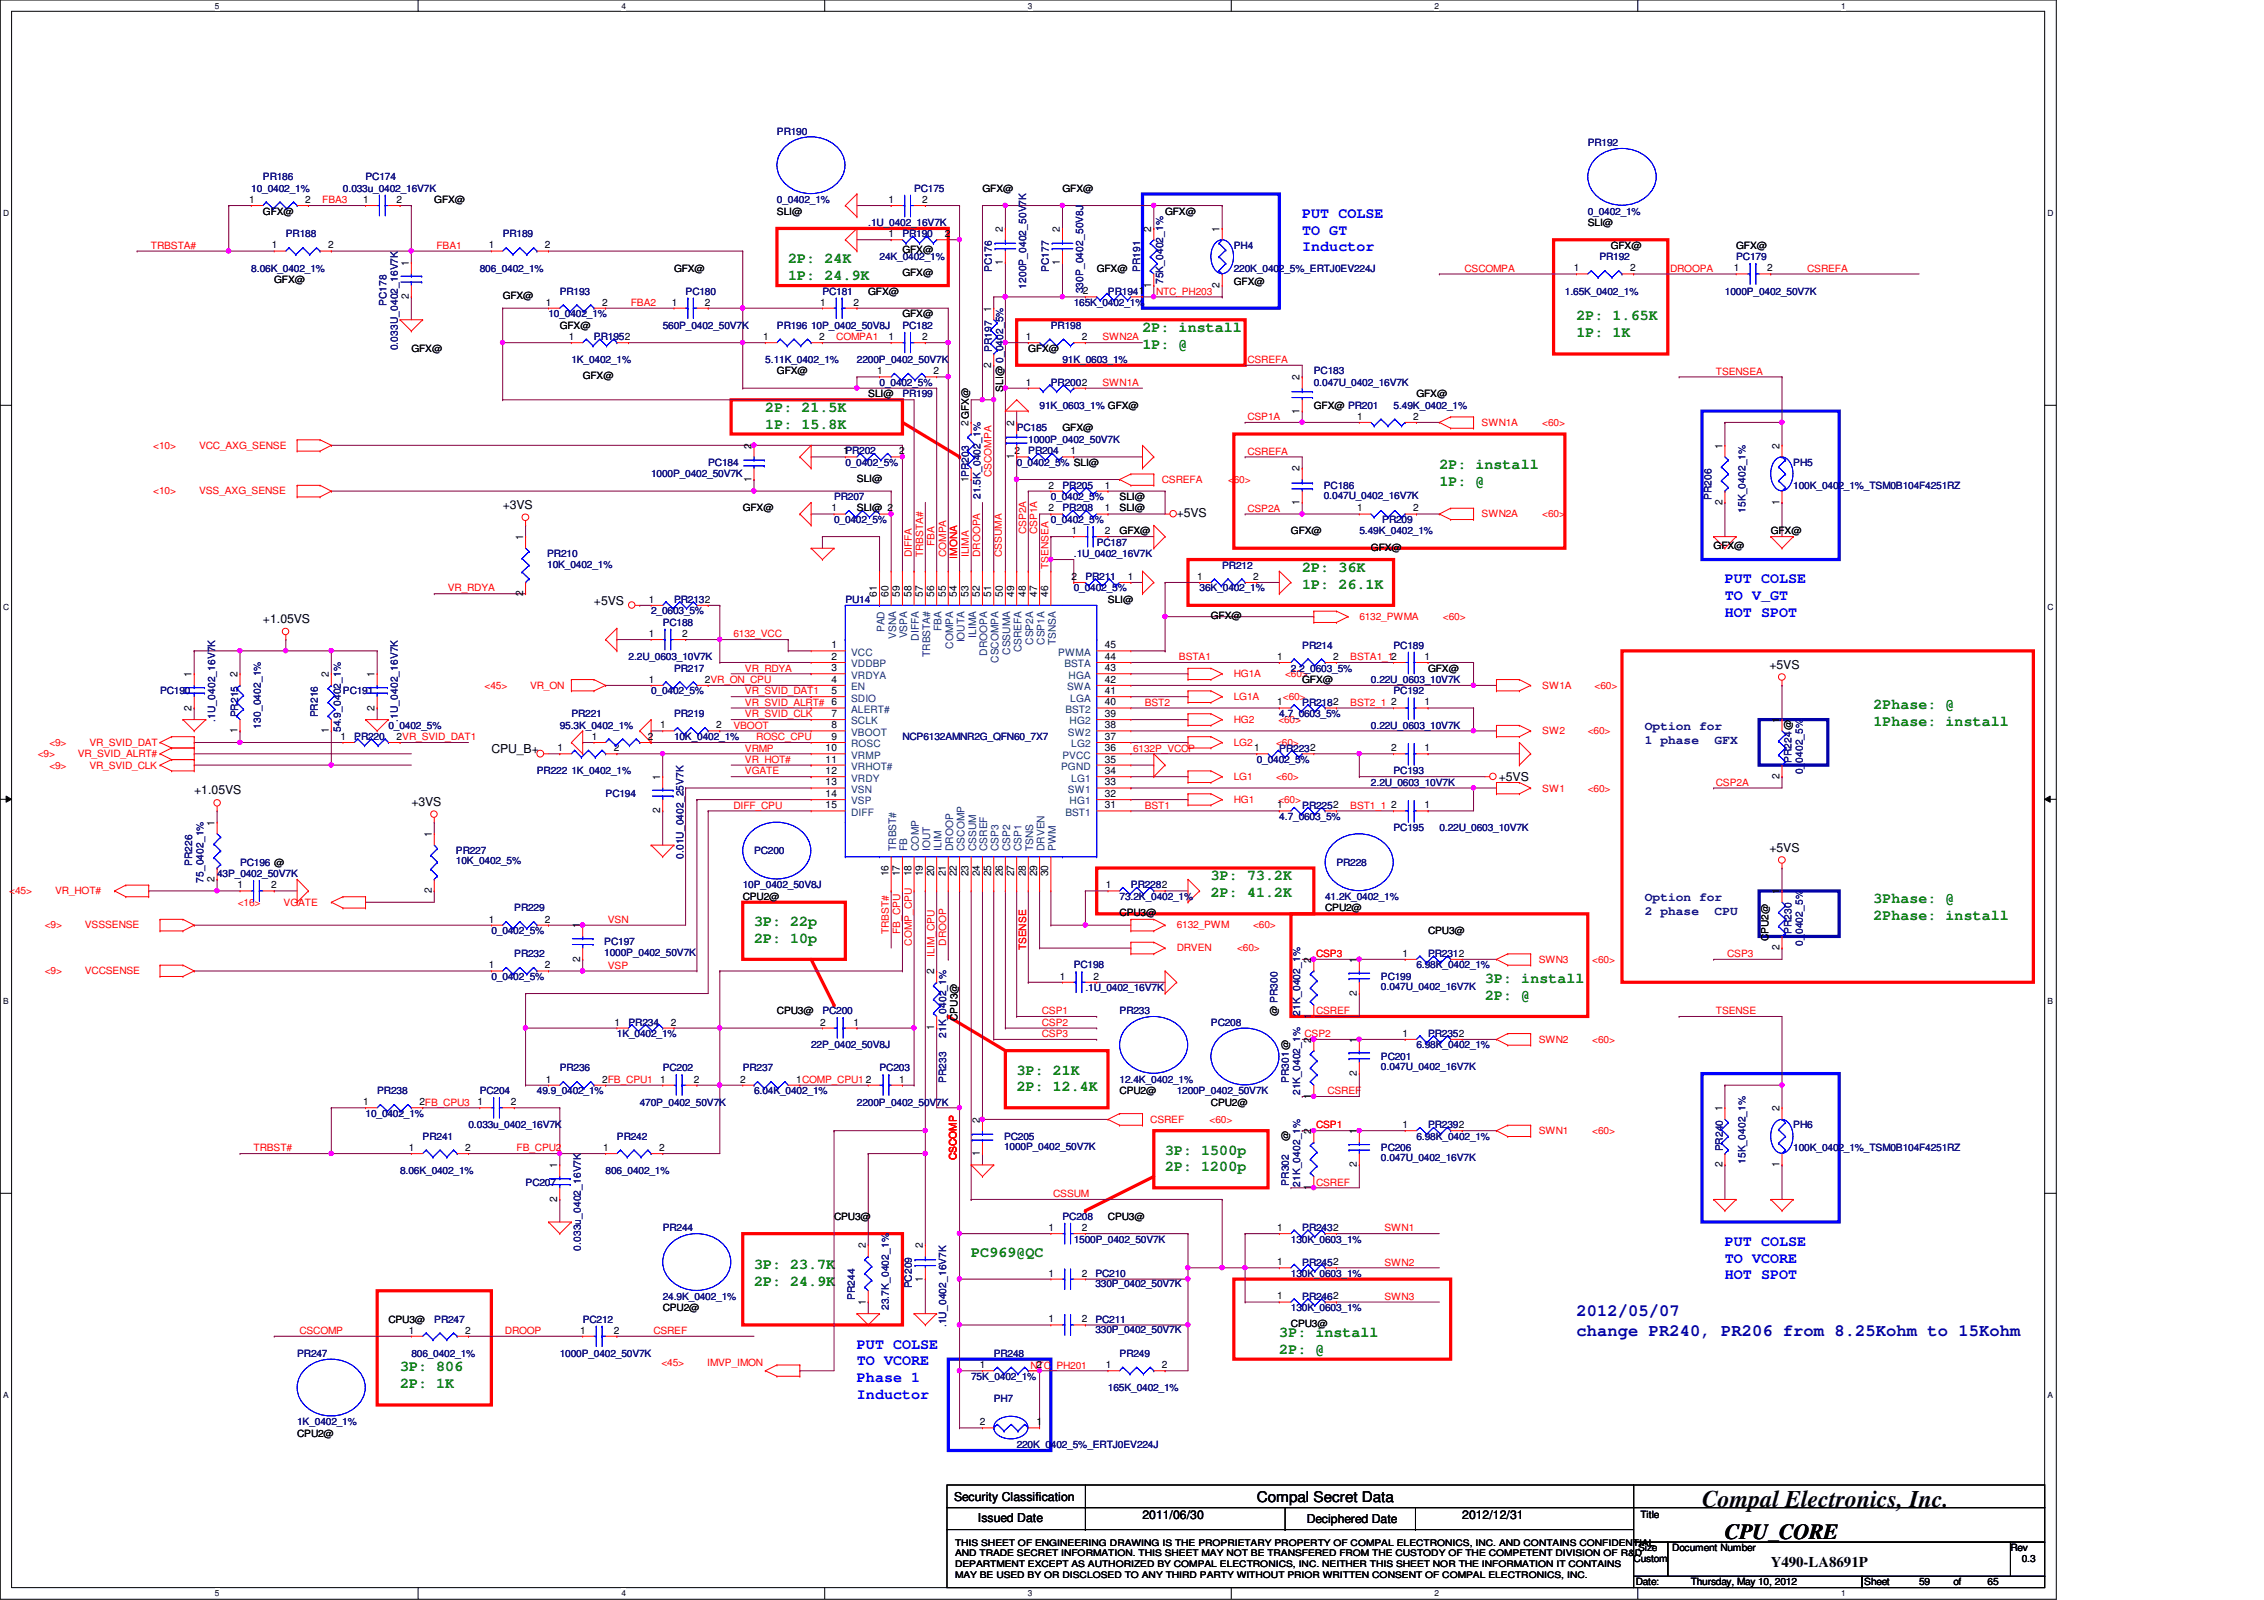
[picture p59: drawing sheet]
<svg xmlns="http://www.w3.org/2000/svg" width="297mm" height="210mm" viewBox="0 0 297 210" stroke-linecap="round" stroke-linejoin="round" font-family="sans-serif">
<defs><g id="words">
<text font-size="3.1" x="223.3" y="197.7">Compal Electronics, Inc.</text>
<text font-size="2.8" x="226.3" y="201.9">CPU_CORE</text>
<g font-size="2.2" fill="#0000a0">
<text x="206.8" y="172.7">2012/05/07</text>
<text x="206.8" y="175.2">change PR240, PR206 from 8.25Kohm to 15Kohm</text>
</g>
<g font-size="1.9" fill="#00f">
<text x="170.9" y="28.6">PUT COLSE</text>
<text x="170.9" y="30.8">TO GT</text>
<text x="170.9" y="33">Inductor</text>
<text x="226.3" y="76.5">PUT COLSE</text>
<text x="226.3" y="78.7">TO V_GT</text>
<text x="226.3" y="80.9">HOT SPOT</text>
<text x="226.3" y="163.4">PUT COLSE</text>
<text x="226.3" y="165.7">TO VCORE</text>
<text x="226.3" y="167.9">HOT SPOT</text>
<text x="112.4" y="176.9">PUT COLSE</text>
<text x="112.4" y="179.1">TO VCORE</text>
<text x="112.4" y="181.3">Phase 1</text>
<text x="112.4" y="183.5">Inductor</text>
</g>
<g font-size="1.9" fill="#008000">
<text x="103.4" y="34.5">2P: 24K</text>
<text x="103.4" y="36.7">1P: 24.9K</text>
<text x="149.9" y="43.6">2P: install</text>
<text x="149.9" y="45.8">1P: @</text>
<text x="206.8" y="42">2P: 1.65K</text>
<text x="206.8" y="44.2">1P: 1K</text>
<text x="100.4" y="54.1">2P: 21.5K</text>
<text x="100.4" y="56.3">1P: 15.8K</text>
<text x="188.8" y="61.6">2P: install</text>
<text x="188.8" y="63.8">1P: @</text>
<text x="170.9" y="75">2P: 36K</text>
<text x="170.9" y="77.2">1P: 26.1K</text>
<text x="245.8" y="93">2Phase: @</text>
<text x="245.8" y="95.2">1Phase: install</text>
<text x="158.9" y="115.5">3P: 73.2K</text>
<text x="158.9" y="117.7">2P: 41.2K</text>
<text x="245.8" y="118.5">3Phase: @</text>
<text x="98.9" y="121.5">3P: 22p</text>
<text x="98.9" y="123.7">2P: 10p</text>
<text x="245.8" y="120.7">2Phase: install</text>
<text x="194.9" y="129">3P: install</text>
<text x="194.9" y="131.2">2P: @</text>
<text x="133.4" y="141">3P: 21K</text>
<text x="133.4" y="143.2">2P: 12.4K</text>
<text x="152.9" y="151.5">3P: 1500p</text>
<text x="152.9" y="153.7">2P: 1200p</text>
<text x="98.9" y="166.5">3P: 23.7K</text>
<text x="127.4" y="164.9">PC969@QC</text>
<text x="98.9" y="168.7">2P: 24.9K</text>
<text x="52.5" y="179.9">3P: 806</text>
<text x="167.8" y="175.4">3P: install</text>
<text x="167.8" y="177.6">2P: @</text>
<text x="52.5" y="182.1">2P: 1K</text>
</g>
<g font-size="1.9">
<text x="164.9" y="197">Compal Secret Data</text>
<text x="232.3" y="205.6">Y490-LA8691P</text>
</g>
<g font-size="1.6">
<text x="66" y="66.8">+3VS</text>
<text x="154.4" y="67.8">+5VS</text>
<text x="34.5" y="81.7">+1.05VS</text>
<text x="77.9" y="79.3">+5VS</text>
<text x="232.2" y="87.8">+5VS</text>
<text x="64.5" y="98.8">CPU_B+</text>
<text x="25.5" y="104.2">+1.05VS</text>
<text x="54" y="105.7">+3VS</text>
<text x="196.6" y="102.4">+5VS</text>
<text x="232.2" y="111.7">+5VS</text>
<text x="125.2" y="196.8">Security Classification</text>
<text x="128.3" y="199.7">Issued Date</text>
<text x="149.9" y="199.2">2011/06/30</text>
<text x="171.4" y="199.9">Deciphered Date</text>
<text x="191.9" y="199.2">2012/12/31</text>
</g>
<g font-size="1.6" fill="#000080">
<text x="215.8" y="95.8">Option for</text>
<text x="215.8" y="97.6">1 phase</text>
<text x="225" y="97.6">GFX</text>
<text x="215.8" y="118.2">Option for</text>
<text x="215.8" y="120.1">2 phase</text>
<text x="225" y="120.1">CPU</text>
</g>
<g font-size="1.4">
<text x="53.6" y="34.9" transform="rotate(-90 53.6 34.9)">1</text>
<text x="131.6" y="34.8" transform="rotate(-90 131.6 34.8)">1</text>
<text x="131.6" y="30.4" transform="rotate(-90 131.6 30.4)">2</text>
<text x="139.1" y="34.8" transform="rotate(-90 139.1 34.8)">1</text>
<text x="139.1" y="30.4" transform="rotate(-90 139.1 30.4)">2</text>
<text x="151" y="30.4" transform="rotate(-90 151 30.4)">2</text>
<text x="160" y="30.4" transform="rotate(-90 160 30.4)">1</text>
<text x="53.6" y="39.3" transform="rotate(-90 53.6 39.3)">2</text>
<text x="130" y="40.9" transform="rotate(-90 130 40.9)">1</text>
<text x="151" y="37.8" transform="rotate(-90 151 37.8)">1</text>
<text x="160" y="37.8" transform="rotate(-90 160 37.8)">2</text>
<text x="130" y="48.3" transform="rotate(-90 130 48.3)">2</text>
<text x="170.5" y="49.9" transform="rotate(-90 170.5 49.9)">2</text>
<text x="98.6" y="58.9" transform="rotate(-90 98.6 58.9)">2</text>
<text x="127.1" y="55.9" transform="rotate(-90 127.1 55.9)">2GFX@</text>
<text x="133.1" y="55.9" transform="rotate(-90 133.1 55.9)">2</text>
<text x="170.5" y="54.3" transform="rotate(-90 170.5 54.3)">1</text>
<text x="226" y="58.9" transform="rotate(-90 226 58.9)">1</text>
<text x="233.5" y="58.9" transform="rotate(-90 233.5 58.9)">2</text>
<text x="98.6" y="63.2" transform="rotate(-90 98.6 63.2)">1</text>
<text x="127.1" y="63.2" transform="rotate(-90 127.1 63.2)">1PR203</text>
<text x="133.1" y="60.2" transform="rotate(-90 133.1 60.2)">1</text>
<text x="170.5" y="61.8" transform="rotate(-90 170.5 61.8)">2</text>
<text x="68.6" y="70.9" transform="rotate(-90 68.6 70.9)">1</text>
<text x="170.5" y="66.3" transform="rotate(-90 170.5 66.3)">1</text>
<text x="226" y="66.3" transform="rotate(-90 226 66.3)">2</text>
<text x="233.5" y="66.3" transform="rotate(-90 233.5 66.3)">1</text>
<text x="68.6" y="78.2" transform="rotate(-90 68.6 78.2)">2</text>
<text x="115.1" y="78.4" transform="rotate(-90 115.1 78.4)">61</text>
<text x="116.6" y="78.4" transform="rotate(-90 116.6 78.4)">60</text>
<text x="118.1" y="78.4" transform="rotate(-90 118.1 78.4)">59</text>
<text x="119.6" y="78.4" transform="rotate(-90 119.6 78.4)">58</text>
<text x="121.1" y="78.4" transform="rotate(-90 121.1 78.4)">57</text>
<text x="122.6" y="78.4" transform="rotate(-90 122.6 78.4)">56</text>
<text x="124.1" y="78.4" transform="rotate(-90 124.1 78.4)">55</text>
<text x="125.6" y="78.4" transform="rotate(-90 125.6 78.4)">54</text>
<text x="127.1" y="78.4" transform="rotate(-90 127.1 78.4)">53</text>
<text x="128.6" y="78.4" transform="rotate(-90 128.6 78.4)">52</text>
<text x="130" y="78.4" transform="rotate(-90 130 78.4)">51</text>
<text x="131.6" y="78.4" transform="rotate(-90 131.6 78.4)">50</text>
<text x="133.1" y="78.4" transform="rotate(-90 133.1 78.4)">49</text>
<text x="134.6" y="78.4" transform="rotate(-90 134.6 78.4)">48</text>
<text x="136.1" y="78.4" transform="rotate(-90 136.1 78.4)">47</text>
<text x="137.5" y="78.4" transform="rotate(-90 137.5 78.4)">46</text>
<text x="25.1" y="88.9" transform="rotate(-90 25.1 88.9)">1</text>
<text x="31.2" y="88.9" transform="rotate(-90 31.2 88.9)">2</text>
<text x="43.1" y="88.9" transform="rotate(-90 43.1 88.9)">2</text>
<text x="49.1" y="88.9" transform="rotate(-90 49.1 88.9)">1</text>
<text x="25.1" y="93.2" transform="rotate(-90 25.1 93.2)">2</text>
<text x="49.1" y="93.2" transform="rotate(-90 49.1 93.2)">2</text>
<text x="233.5" y="94.8" transform="rotate(-90 233.5 94.8)">1</text>
<text x="31.2" y="96.2" transform="rotate(-90 31.2 96.2)">1</text>
<text x="43.1" y="96.2" transform="rotate(-90 43.1 96.2)">1</text>
<text x="86.6" y="106.7" transform="rotate(-90 86.6 106.7)">2</text>
<text x="86.6" y="102.3" transform="rotate(-90 86.6 102.3)">1</text>
<text x="233.5" y="102.2" transform="rotate(-90 233.5 102.2)">2</text>
<text x="28.1" y="108.3" transform="rotate(-90 28.1 108.3)">1</text>
<text x="56.6" y="109.8" transform="rotate(-90 56.6 109.8)">1</text>
<text x="28.1" y="115.7" transform="rotate(-90 28.1 115.7)">2</text>
<text x="56.6" y="117.2" transform="rotate(-90 56.6 117.2)">2</text>
<text x="116.6" y="115" transform="rotate(-90 116.6 115)">16</text>
<text x="118.1" y="115" transform="rotate(-90 118.1 115)">17</text>
<text x="119.6" y="115" transform="rotate(-90 119.6 115)">18</text>
<text x="121.1" y="115" transform="rotate(-90 121.1 115)">19</text>
<text x="122.6" y="115" transform="rotate(-90 122.6 115)">20</text>
<text x="124.1" y="115" transform="rotate(-90 124.1 115)">21</text>
<text x="125.6" y="115" transform="rotate(-90 125.6 115)">22</text>
<text x="127.1" y="115" transform="rotate(-90 127.1 115)">23</text>
<text x="128.6" y="115" transform="rotate(-90 128.6 115)">24</text>
<text x="130" y="115" transform="rotate(-90 130 115)">25</text>
<text x="131.6" y="115" transform="rotate(-90 131.6 115)">26</text>
<text x="133.1" y="115" transform="rotate(-90 133.1 115)">27</text>
<text x="134.6" y="115" transform="rotate(-90 134.6 115)">28</text>
<text x="136.1" y="115" transform="rotate(-90 136.1 115)">29</text>
<text x="137.5" y="115" transform="rotate(-90 137.5 115)">30</text>
<text x="233.5" y="117.3" transform="rotate(-90 233.5 117.3)">1</text>
<text x="76.1" y="121.8" transform="rotate(-90 76.1 121.8)">1</text>
<text x="233.5" y="124.7" transform="rotate(-90 233.5 124.7)">2</text>
<text x="76.1" y="126.2" transform="rotate(-90 76.1 126.2)">2</text>
<text x="122.6" y="127.8" transform="rotate(-90 122.6 127.8)">2</text>
<text x="172" y="126.3" transform="rotate(-90 172 126.3)">2</text>
<text x="178" y="130.7" transform="rotate(-90 178 130.7)">2</text>
<text x="178" y="126.3" transform="rotate(-90 178 126.3)">1</text>
<text x="122.6" y="135.2" transform="rotate(-90 122.6 135.2)">1</text>
<text x="172" y="136.8" transform="rotate(-90 172 136.8)">2</text>
<text x="172" y="133.7" transform="rotate(-90 172 133.7)">1</text>
<text x="178" y="136.8" transform="rotate(-90 178 136.8)">1</text>
<text x="178" y="141.2" transform="rotate(-90 178 141.2)">2</text>
<text x="128.6" y="147.3" transform="rotate(-90 128.6 147.3)">2</text>
<text x="172" y="148.8" transform="rotate(-90 172 148.8)">2</text>
<text x="172" y="144.2" transform="rotate(-90 172 144.2)">1</text>
<text x="178" y="148.8" transform="rotate(-90 178 148.8)">1</text>
<text x="226" y="145.8" transform="rotate(-90 226 145.8)">1</text>
<text x="233.5" y="145.8" transform="rotate(-90 233.5 145.8)">2</text>
<text x="73.1" y="153.3" transform="rotate(-90 73.1 153.3)">1</text>
<text x="128.6" y="151.7" transform="rotate(-90 128.6 151.7)">1</text>
<text x="178" y="153.2" transform="rotate(-90 178 153.2)">2</text>
<text x="226" y="153.2" transform="rotate(-90 226 153.2)">2</text>
<text x="233.5" y="153.2" transform="rotate(-90 233.5 153.2)">1</text>
<text x="73.1" y="157.6" transform="rotate(-90 73.1 157.6)">2</text>
<text x="172" y="156.2" transform="rotate(-90 172 156.2)">1</text>
<text x="113.6" y="163.8" transform="rotate(-90 113.6 163.8)">2</text>
<text x="121.1" y="163.8" transform="rotate(-90 121.1 163.8)">2</text>
<text x="113.6" y="171.2" transform="rotate(-90 113.6 171.2)">1</text>
<text x="121.1" y="168.1" transform="rotate(-90 121.1 168.1)">1</text>
</g>
<g font-size="1.4" fill="#004080">
<text x="116" y="82.9" transform="rotate(-90 116 82.9)">PAD</text>
<text x="117.6" y="83.8" transform="rotate(-90 117.6 83.8)">VSNA</text>
<text x="119" y="83.7" transform="rotate(-90 119 83.7)">VSPA</text>
<text x="123.5" y="82.8" transform="rotate(-90 123.5 82.8)">FBA</text>
<text x="128.1" y="83.7" transform="rotate(-90 128.1 83.7)">ILIMA</text>
<text x="120.6" y="84" transform="rotate(-90 120.6 84)">DIFFA</text>
<text x="122" y="86.2" transform="rotate(-90 122 86.2)">TRBSTA#</text>
<text x="125" y="85.1" transform="rotate(-90 125 85.1)">COMPA</text>
<text x="126.5" y="84.3" transform="rotate(-90 126.5 84.3)">IOUTA</text>
<text x="129.5" y="86" transform="rotate(-90 129.5 86)">DROOPA</text>
<text x="131" y="87" transform="rotate(-90 131 87)">CSCOMPA</text>
<text x="132.5" y="85.9" transform="rotate(-90 132.5 85.9)">CSSUMA</text>
<text x="134" y="85.6" transform="rotate(-90 134 85.6)">CSREFA</text>
<text x="135.5" y="84.6" transform="rotate(-90 135.5 84.6)">CSP2A</text>
<text x="137" y="84.6" transform="rotate(-90 137 84.6)">CSP1A</text>
<text x="138.5" y="84.6" transform="rotate(-90 138.5 84.6)">TSNSA</text>
<text x="117.6" y="111.6" transform="rotate(-90 117.6 111.6)">TRBST#</text>
<text x="119" y="111.6" transform="rotate(-90 119 111.6)">FB</text>
<text x="120.6" y="111.6" transform="rotate(-90 120.6 111.6)">COMP</text>
<text x="122" y="111.6" transform="rotate(-90 122 111.6)">IOUT</text>
<text x="123.5" y="111.6" transform="rotate(-90 123.5 111.6)">ILIM</text>
<text x="125" y="111.6" transform="rotate(-90 125 111.6)">DROOP</text>
<text x="126.5" y="111.6" transform="rotate(-90 126.5 111.6)">CSCOMP</text>
<text x="128.1" y="111.6" transform="rotate(-90 128.1 111.6)">CSSUM</text>
<text x="129.5" y="111.6" transform="rotate(-90 129.5 111.6)">CSREF</text>
<text x="131" y="111.6" transform="rotate(-90 131 111.6)">CSP3</text>
<text x="132.5" y="111.6" transform="rotate(-90 132.5 111.6)">CSP2</text>
<text x="134" y="111.6" transform="rotate(-90 134 111.6)">CSP1</text>
<text x="135.5" y="111.6" transform="rotate(-90 135.5 111.6)">TSNS</text>
<text x="137" y="111.6" transform="rotate(-90 137 111.6)">DRVEN</text>
<text x="138.5" y="111.6" transform="rotate(-90 138.5 111.6)">PWM</text>
</g>
<g font-size="1.3" fill="#000080">
<text x="101.9" y="17.7">PR190</text>
<text x="34.5" y="23.7">PR186</text>
<text x="48" y="23.7">PC174</text>
<text x="208.3" y="19.1">PR192</text>
<text x="33" y="25.1">10_0402_1%</text>
<text x="45" y="25.1">0.033u_0402_16V7K</text>
<text x="101.9" y="26.6">0_0402_1%</text>
<text x="113.9" y="29.6">.1U_0402_16V7K</text>
<text x="119.9" y="25.1">PC175</text>
<text x="208.3" y="28.2">0_0402_1%</text>
<text x="33" y="35.6">8.06K_0402_1%</text>
<text x="37.5" y="31.2">PR188</text>
<text x="62.9" y="35.6">806_0402_1%</text>
<text x="66" y="31.2">PR189</text>
<text x="115.4" y="34.1">24K_0402_1%</text>
<text x="118.4" y="31.2">PR190</text>
<text x="130.1" y="35.6" transform="rotate(-90 130.1 35.6)">PC176</text>
<text x="137.6" y="35.6" transform="rotate(-90 137.6 35.6)">PC177</text>
<text x="149.6" y="35.6" transform="rotate(-90 149.6 35.6)">PR191</text>
<text x="161.9" y="32.6">PH4</text>
<text x="161.9" y="35.6">220K_0402_5%_ERTJ0EV224J</text>
<text x="209.8" y="34.1">PR192</text>
<text x="227.8" y="34.1">PC179</text>
<text x="50.7" y="40.1" transform="rotate(-90 50.7 40.1)">PC178</text>
<text x="72" y="41.6">10_0402_1%</text>
<text x="73.4" y="38.7">PR193</text>
<text x="90" y="38.7">PC180</text>
<text x="107.9" y="38.7">PC181</text>
<text x="134.6" y="37.9" transform="rotate(-90 134.6 37.9)">1200P_0402_50V7K</text>
<text x="140.9" y="40.1">165K_0402_1%</text>
<text x="142.1" y="38.5" transform="rotate(-90 142.1 38.5)">330P_0402_50V8J</text>
<text x="145.4" y="38.7">PR1941</text>
<text x="152.6" y="37.3" transform="rotate(-90 152.6 37.3)">75K_0402_1%</text>
<text x="205.3" y="38.7">1.65K_0402_1%</text>
<text x="226.3" y="38.7">1000P_0402_50V7K</text>
<text x="52.2" y="46" transform="rotate(-90 52.2 46)">0.033U_0402_16V7K</text>
<text x="75" y="47.6">1K_0402_1%</text>
<text x="77.9" y="44.6">PR1952</text>
<text x="86.9" y="43.1">560P_0402_50V7K</text>
<text x="100.4" y="47.6">5.11K_0402_1%</text>
<text x="101.9" y="43.1">PR196</text>
<text x="106.4" y="43.1">10P_0402_50V8J</text>
<text x="112.4" y="47.6">2200P_0402_50V7K</text>
<text x="118.4" y="43.1">PC182</text>
<text x="130.1" y="46.1" transform="rotate(-90 130.1 46.1)">PR197</text>
<text x="137.9" y="43.1">PR198</text>
<text x="139.4" y="47.6">91K_0603_1%</text>
<text x="115.4" y="50.6">0_0402_5%</text>
<text x="118.4" y="52.1">PR199</text>
<text x="136.4" y="53.6">91K_0603_1% GFX@</text>
<text x="137.9" y="50.6">PR2002</text>
<text x="172.4" y="49.1">PC183</text>
<text x="172.4" y="50.6">0.047U_0402_16V7K</text>
<text x="182.8" y="53.6">5.49K_0402_1%</text>
<text x="133.4" y="56.6">PC185</text>
<text x="134.9" y="58.1">1000P_0402_50V7K</text>
<text x="134.9" y="59.6">PR204</text>
<text x="85.4" y="62.6">1000P_0402_50V7K</text>
<text x="92.9" y="61.1">PC184</text>
<text x="109.4" y="65.6">PR207</text>
<text x="110.9" y="61.1">0_0402_5%</text>
<text x="128.6" y="65.5" transform="rotate(-90 128.6 65.5)">21.5K_0402_1%</text>
<text x="133.4" y="61.1">0_0402_5% SLI@</text>
<text x="137.9" y="65.6">0_0402_5%</text>
<text x="139.4" y="64.1">PR205</text>
<text x="173.7" y="64.1">PC186</text>
<text x="173.7" y="65.4">0.047U_0402_16V7K</text>
<text x="224.5" y="65.6" transform="rotate(-90 224.5 65.6)">PR206</text>
<text x="235.3" y="61.1">PH5</text>
<text x="235.3" y="64.1">100K_0402_1%_TSM0B104F4251RZ</text>
<text x="109.4" y="68.6">0_0402_5%</text>
<text x="137.9" y="68.6">0_0402_5%</text>
<text x="139.4" y="67.1">PR208</text>
<text x="143.9" y="71.6">PC187</text>
<text x="178.3" y="70.1">5.49K_0402_1%</text>
<text x="181.4" y="68.6">PR209</text>
<text x="229" y="67.3" transform="rotate(-90 229 67.3)">15K_0402_1%</text>
<text x="71.8" y="73.1">PR210</text>
<text x="71.8" y="74.5">10K_0402_1%</text>
<text x="140.9" y="77.6">0_0402_5%</text>
<text x="140.9" y="73.1">.1U_0402_16V7K</text>
<text x="142.4" y="76.1">PR211</text>
<text x="157.4" y="77.6">36K_0402_1%</text>
<text x="160.4" y="74.6">PR212</text>
<text x="85.4" y="80.6">2_0603_5%</text>
<text x="86.9" y="82.1">PC188</text>
<text x="88.4" y="79.1">PR2132</text>
<text x="110.9" y="79.1">PU14</text>
<text x="82.5" y="86.6">2.2U_0603_10V7K</text>
<text x="88.4" y="88.1">PR217</text>
<text x="169.4" y="88.1">2.2_0603_5%</text>
<text x="170.9" y="85.1">PR214</text>
<text x="179.9" y="89.6">0.22U_0603_10V7K</text>
<text x="182.8" y="85.1">PC189</text>
<text x="21" y="91.1">PC190</text>
<text x="28.2" y="94.7" transform="rotate(-90 28.2 94.7)">.1U_0402_16V7K</text>
<text x="31.2" y="94.1" transform="rotate(-90 31.2 94.1)">PR215</text>
<text x="34.2" y="95.6" transform="rotate(-90 34.2 95.6)">130_0402_1%</text>
<text x="41.7" y="94.1" transform="rotate(-90 41.7 94.1)">PR216</text>
<text x="45" y="91.1">PC191</text>
<text x="51" y="95.6">0_0402_5%</text>
<text x="52.2" y="94.7" transform="rotate(-90 52.2 94.7)">.1U_0402_16V7K</text>
<text x="73.4" y="95.6">95.3K_0402_1%</text>
<text x="75" y="94.1">PR221</text>
<text x="85.4" y="91.1">0_0402_5%</text>
<text x="88.4" y="94.1">PR219</text>
<text x="167.8" y="94.1">4.7_0603_5%</text>
<text x="170.9" y="92.6">PR2182</text>
<text x="179.9" y="95.6">0.22U_0603_10V7K</text>
<text x="182.8" y="91.1">PC192</text>
<text x="44.7" y="96.1" transform="rotate(-90 44.7 96.1)">54.9_0402_1%</text>
<text x="46.5" y="97.1">PR220</text>
<text x="70.4" y="101.6">PR222 1K_0402_1%</text>
<text x="88.4" y="97.1">10K_0402_1%</text>
<text x="118.4" y="97.1">NCP6132AMNR2G_QFN60_7X7</text>
<text x="164.9" y="100.1">0_0402_5%</text>
<text x="167.8" y="98.6">PR2232</text>
<text x="182.8" y="101.6">PC193</text>
<text x="235" y="100.1" transform="rotate(-90 235 100.1)">PR224@</text>
<text x="236.5" y="101.6" transform="rotate(-90 236.5 101.6)">0_0402_5%</text>
<text x="79.5" y="104.6">PC194</text>
<text x="167.8" y="107.6">4.7_0603_5%</text>
<text x="170.9" y="106.1">PR2252</text>
<text x="179.9" y="103.1">2.2U_0603_10V7K</text>
<text x="25.2" y="113.6" transform="rotate(-90 25.2 113.6)">PR226</text>
<text x="31.5" y="113.6">PC196 @</text>
<text x="59.8" y="112.1">PR227</text>
<text x="59.8" y="113.4">10K_0402_5%</text>
<text x="89.7" y="112.7" transform="rotate(-90 89.7 112.7)">0.01U_0402_25V7K</text>
<text x="98.9" y="112.1">PC200</text>
<text x="175.3" y="113.6">PR228</text>
<text x="182.8" y="109.1">PC195</text>
<text x="188.8" y="109.1">0.22U_0603_10V7K</text>
<text x="26.7" y="115.8" transform="rotate(-90 26.7 115.8)">75_0402_1%</text>
<text x="28.5" y="115.1">43P_0402_50V7K</text>
<text x="67.5" y="119.5">PR229</text>
<text x="97.4" y="116.5">10P_0402_50V8J</text>
<text x="146.9" y="118.1">73.2K_0402_1%</text>
<text x="148.4" y="116.5">PR2282</text>
<text x="173.9" y="118.1">41.2K_0402_1%</text>
<text x="64.5" y="122.6">0_0402_5%</text>
<text x="67.5" y="125.6">PR232</text>
<text x="79.3" y="124">PC197</text>
<text x="79.3" y="125.4">1000P_0402_50V7K</text>
<text x="187.4" y="125.6">PR2312</text>
<text x="235" y="122.6" transform="rotate(-90 235 122.6)">PR230</text>
<text x="236.5" y="124.1" transform="rotate(-90 236.5 124.1)">0_0402_5%</text>
<text x="64.5" y="128.6">0_0402_5%</text>
<text x="140.9" y="127">PC198</text>
<text x="142.4" y="130">.1U_0402_16V7K</text>
<text x="181.2" y="128.6">PC199</text>
<text x="181.2" y="129.9">0.047U_0402_16V7K</text>
<text x="185.8" y="127">6.98K_0402_1%</text>
<text x="80.9" y="136.1">1K_0402_1%</text>
<text x="82.5" y="134.5">PR234</text>
<text x="106.4" y="137.5">22P_0402_50V8J</text>
<text x="107.9" y="133.1">PC200</text>
<text x="124.1" y="136.2" transform="rotate(-90 124.1 136.2)">21K_0402_1%</text>
<text x="146.9" y="133.1">PR233</text>
<text x="158.9" y="134.5">PC208</text>
<text x="170.6" y="133.2" transform="rotate(-90 170.6 133.2)">21K_0402_1%</text>
<text x="185.8" y="137.5">6.98K_0402_1%</text>
<text x="187.4" y="136.1">PR2352</text>
<text x="49.5" y="143.6">PR238</text>
<text x="62.9" y="143.6">PC204</text>
<text x="70.4" y="143.6">49.9_0402_1%</text>
<text x="73.4" y="140.5">PR236</text>
<text x="86.9" y="140.5">PC202</text>
<text x="97.4" y="140.5">PR237</text>
<text x="98.9" y="143.6">6.04K_0402_1%</text>
<text x="115.4" y="140.5">PC203</text>
<text x="124.1" y="142.1" transform="rotate(-90 124.1 142.1)">PR233</text>
<text x="146.9" y="142">12.4K_0402_1%</text>
<text x="154.4" y="143.6">1200P_0402_50V7K</text>
<text x="169.1" y="142.1" transform="rotate(-90 169.1 142.1)">PR301 @</text>
<text x="170.6" y="143.7" transform="rotate(-90 170.6 143.7)">21K_0402_1%</text>
<text x="181.2" y="139">PC201</text>
<text x="181.2" y="140.4">0.047U_0402_16V7K</text>
<text x="48" y="146.5">10_0402_1%</text>
<text x="55.5" y="149.5">PR241</text>
<text x="61.5" y="148">0.033u_0402_16V7K</text>
<text x="80.9" y="149.5">PR242</text>
<text x="83.9" y="145">470P_0402_50V7K</text>
<text x="112.4" y="145">2200P_0402_50V7K</text>
<text x="131.7" y="149.5">PC205</text>
<text x="185.8" y="149.5">6.98K_0402_1%</text>
<text x="187.4" y="148">PR2392</text>
<text x="235.3" y="148">PH6</text>
<text x="52.5" y="154">8.06K_0402_1%</text>
<text x="69" y="155.5">PC207</text>
<text x="79.5" y="154">806_0402_1%</text>
<text x="131.7" y="150.9">1000P_0402_50V7K</text>
<text x="169.1" y="155.5" transform="rotate(-90 169.1 155.5)">PR302</text>
<text x="170.6" y="155.7" transform="rotate(-90 170.6 155.7)">21K_0402_1%</text>
<text x="181.2" y="151">PC206</text>
<text x="181.2" y="152.4">0.047U_0402_16V7K</text>
<text x="226.1" y="151" transform="rotate(-90 226.1 151)">PR240</text>
<text x="229" y="152.7" transform="rotate(-90 229 152.7)">15K_0402_1%</text>
<text x="235.3" y="151">100K_0402_1%_TSM0B104F4251RZ</text>
<text x="86.9" y="161.5">PR244</text>
<text x="139.4" y="160">PC208</text>
<text x="170.9" y="161.5">PR2432</text>
<text x="76.2" y="164.1" transform="rotate(-90 76.2 164.1)">0.033u_0402_16V7K</text>
<text x="140.9" y="163">1500P_0402_50V7K</text>
<text x="143.7" y="167.5">PC210</text>
<text x="169.4" y="163">130K_0603_1%</text>
<text x="169.4" y="167.5">130K_0603_1%</text>
<text x="170.9" y="166">PR2452</text>
<text x="57" y="173.5">PR247</text>
<text x="76.5" y="173.5">PC212</text>
<text x="86.9" y="170.5">24.9K_0402_1%</text>
<text x="112.1" y="170.5" transform="rotate(-90 112.1 170.5)">PR244</text>
<text x="116.6" y="171.9" transform="rotate(-90 116.6 171.9)">23.7K_0402_1%</text>
<text x="119.6" y="169" transform="rotate(-90 119.6 169)">PC209</text>
<text x="143.7" y="168.9">330P_0402_50V7K</text>
<text x="143.7" y="173.5">PC211</text>
<text x="169.4" y="172">130K_0603_1%</text>
<text x="170.9" y="170.5">PR2462</text>
<text x="39" y="178">PR247</text>
<text x="54" y="178">806_0402_1%</text>
<text x="73.4" y="178">1000P_0402_50V7K</text>
<text x="124.1" y="174.1" transform="rotate(-90 124.1 174.1)">.1U_0402_16V7K</text>
<text x="130.4" y="178">PR248</text>
<text x="143.7" y="174.8">330P_0402_50V7K</text>
<text x="146.9" y="178">PR249</text>
<text x="127.4" y="181">75K_0402_1%</text>
<text x="130.4" y="184">PH7</text>
<text x="145.4" y="182.5">165K_0402_1%</text>
<text x="39" y="187">1K_0402_1%</text>
<text x="133.4" y="190">220K_0402_5%_ERTJ0EV224J</text>
</g>
<g font-size="1.3">
<text x="32.7" y="26.6">1</text>
<text x="34.5" y="28.2">GFX@</text>
<text x="40" y="26.6">2</text>
<text x="47.7" y="26.6">1</text>
<text x="52" y="26.6">2</text>
<text x="57" y="26.6">GFX@</text>
<text x="101.9" y="28.2">SLI@</text>
<text x="116.6" y="26.6">1</text>
<text x="121" y="26.6">2</text>
<text x="128.9" y="25.1">GFX@</text>
<text x="139.4" y="25.1">GFX@</text>
<text x="152.9" y="28.2">GFX@</text>
<text x="208.3" y="29.6">SLI@</text>
<text x="35.7" y="32.6">1</text>
<text x="43" y="32.6">2</text>
<text x="64.1" y="32.6">1</text>
<text x="71.5" y="32.6">2</text>
<text x="88.4" y="35.6">GFX@</text>
<text x="116.6" y="31.1">1</text>
<text x="118.4" y="33.2">GFX@</text>
<text x="123.9" y="31.1">2</text>
<text x="143.9" y="35.6">GFX@</text>
<text x="206.5" y="35.6">1</text>
<text x="211.3" y="32.6">GFX@</text>
<text x="213.9" y="35.6">2</text>
<text x="227.5" y="35.6">1</text>
<text x="227.8" y="32.6">GFX@</text>
<text x="231.9" y="35.6">2</text>
<text x="36" y="37.1">GFX@</text>
<text x="66" y="39.2">GFX@</text>
<text x="71.6" y="40.1">1</text>
<text x="79" y="40.1">2</text>
<text x="88.1" y="40.1">1</text>
<text x="92.5" y="40.1">2</text>
<text x="107.6" y="40.1">1</text>
<text x="112" y="40.1">2</text>
<text x="113.9" y="38.7">GFX@</text>
<text x="118.4" y="41.6">GFX@</text>
<text x="118.4" y="36.2">GFX@</text>
<text x="142.1" y="38.6">2</text>
<text x="161.9" y="37.4">GFX@</text>
<text x="54" y="46.1">GFX@</text>
<text x="73.4" y="43.1">GFX@</text>
<text x="74.6" y="44.6">1</text>
<text x="100.1" y="44.6">1</text>
<text x="107.5" y="44.6">2</text>
<text x="116.6" y="44.6">1</text>
<text x="121" y="44.6">2</text>
<text x="134.6" y="44.6">1</text>
<text x="134.9" y="46.1">GFX@</text>
<text x="141.9" y="44.6">2</text>
<text x="76.5" y="49.7">GFX@</text>
<text x="101.9" y="49.1">GFX@</text>
<text x="113.9" y="52.1">SLI@</text>
<text x="115.1" y="49.1">1</text>
<text x="122.5" y="49.1">2</text>
<text x="131.6" y="51.4" transform="rotate(-90 131.6 51.4)">SLI@ 0_0402_5%</text>
<text x="134.6" y="50.6">1</text>
<text x="172.4" y="53.6">GFX@ PR201</text>
<text x="185.8" y="52.1">GFX@</text>
<text x="110.6" y="59.6">1PR202</text>
<text x="118" y="59.6">2</text>
<text x="133.1" y="59.6">2</text>
<text x="139.4" y="56.6">GFX@</text>
<text x="140.5" y="59.6">1</text>
<text x="178.1" y="55.1">1</text>
<text x="185.4" y="55.1">2</text>
<text x="112.4" y="63.2">SLI@</text>
<text x="137.6" y="64.1">2</text>
<text x="144.9" y="64.1">1</text>
<text x="146.9" y="65.6">SLI@</text>
<text x="97.4" y="67.1">GFX@</text>
<text x="109.1" y="67.1">1</text>
<text x="112.4" y="67.1">SLI@ 2</text>
<text x="137.6" y="67.1">2</text>
<text x="140.6" y="70.1">1</text>
<text x="144.9" y="67.1">1</text>
<text x="144.9" y="70.1">2</text>
<text x="146.9" y="67.1">SLI@</text>
<text x="146.9" y="70.1">GFX@</text>
<text x="169.4" y="70.1">GFX@</text>
<text x="178.1" y="67.1">1</text>
<text x="185.4" y="67.1">2</text>
<text x="232.3" y="70.1">GFX@</text>
<text x="140.6" y="76.1">2</text>
<text x="148" y="76.1">1</text>
<text x="157.1" y="76.1">1</text>
<text x="164.4" y="76.1">2</text>
<text x="179.9" y="72.2">GFX@</text>
<text x="224.8" y="72.1">GFX@</text>
<text x="85.1" y="83.6">1</text>
<text x="85.1" y="79.1">1</text>
<text x="89.5" y="83.6">2</text>
<text x="145.4" y="79.1">SLI@</text>
<text x="158.9" y="81.2">GFX@</text>
<text x="85.1" y="89.6">1</text>
<text x="92.5" y="89.6">2VR_ON_CPU</text>
<text x="109.1" y="89.6">4</text>
<text x="109.1" y="88.1">3</text>
<text x="109.1" y="85">1</text>
<text x="109.1" y="86.6">2</text>
<text x="144.9" y="89.6">42</text>
<text x="144.9" y="88.1">43</text>
<text x="144.9" y="86.6">44</text>
<text x="144.9" y="85">45</text>
<text x="167.6" y="86.6">1</text>
<text x="170.9" y="89.6">GFX@</text>
<text x="174.9" y="86.6">2</text>
<text x="186.9" y="86.6">1</text>
<text x="187.4" y="88.1">GFX@</text>
<text x="86.6" y="95.5">1</text>
<text x="94" y="95.5">2</text>
<text x="109.1" y="91.1">5</text>
<text x="109.1" y="94.1">7</text>
<text x="109.1" y="95.5">8</text>
<text x="144.9" y="91.1">41</text>
<text x="144.9" y="92.5">40</text>
<text x="144.9" y="94.1">39</text>
<text x="144.9" y="95.5">38</text>
<text x="167.6" y="92.5">1</text>
<text x="182.5" y="92.5">2</text>
<text x="186.9" y="92.5">1</text>
<text x="44.7" y="97.1">1</text>
<text x="52" y="97.1">2VR_SVID_DAT1</text>
<text x="73.1" y="98.6">1</text>
<text x="77.6" y="97.1">1</text>
<text x="80.5" y="98.6">2</text>
<text x="85" y="97.1">2</text>
<text x="108.3" y="100">11</text>
<text x="108.3" y="98.6">10</text>
<text x="108.3" y="101.6">12</text>
<text x="109.1" y="97.1">9</text>
<text x="144.9" y="98.6">36</text>
<text x="144.9" y="97.1">37</text>
<text x="144.9" y="100">35</text>
<text x="144.9" y="101.6">34</text>
<text x="164.5" y="98.6">1</text>
<text x="182.5" y="98.6">2</text>
<text x="186.9" y="98.6">1</text>
<text x="108.3" y="104.6">14</text>
<text x="108.3" y="106">15</text>
<text x="108.3" y="103">13</text>
<text x="144.9" y="103">33</text>
<text x="144.9" y="104.6">32</text>
<text x="144.9" y="106">31</text>
<text x="167.6" y="106">1</text>
<text x="182.5" y="106">2</text>
<text x="186.9" y="106">1</text>
<text x="31.2" y="116.5">1</text>
<text x="35.6" y="116.5">2</text>
<text x="97.4" y="118.1">CPU2@</text>
<text x="145.1" y="116.5">1</text>
<text x="173.9" y="119.5">CPU2@</text>
<text x="64.1" y="121">1</text>
<text x="71.5" y="121">2</text>
<text x="146.9" y="120.1">CPU3@</text>
<text x="184" y="125.5">1</text>
<text x="187.4" y="122.6">CPU3@</text>
<text x="232" y="123.5" transform="rotate(-90 232 123.5)">CPU2@</text>
<text x="64.1" y="127">1</text>
<text x="71.5" y="127">2</text>
<text x="139.1" y="128.5">1</text>
<text x="143.5" y="128.5">2</text>
<text x="80.6" y="134.5">1</text>
<text x="88" y="134.5">2</text>
<text x="101.9" y="133.1">CPU3@</text>
<text x="107.6" y="134.5">2</text>
<text x="112" y="134.5">1</text>
<text x="125.6" y="133.9" transform="rotate(-90 125.6 133.9)">CPU3@</text>
<text x="167.6" y="133.2" transform="rotate(-90 167.6 133.2)">@ PR300</text>
<text x="184" y="136">1</text>
<text x="71.6" y="142">1</text>
<text x="79" y="142">2FB_CPU1</text>
<text x="86.6" y="142">1</text>
<text x="91" y="142">2</text>
<text x="97.1" y="142">2</text>
<text x="104.5" y="142">1COMP_CPU1</text>
<text x="113.6" y="142">2</text>
<text x="118" y="142">1</text>
<text x="146.9" y="143.6">CPU2@</text>
<text x="47.7" y="145">1</text>
<text x="55" y="145">2FB_CPU3</text>
<text x="62.6" y="145">1</text>
<text x="67" y="145">2</text>
<text x="158.9" y="145">CPU2@</text>
<text x="169.1" y="149.7" transform="rotate(-90 169.1 149.7)">@</text>
<text x="184" y="148">1</text>
<text x="53.6" y="151">1</text>
<text x="61" y="151">2</text>
<text x="79.1" y="151">1</text>
<text x="86.5" y="151">2</text>
<text x="109.4" y="160">CPU3@</text>
<text x="137.6" y="161.5">1</text>
<text x="141.9" y="161.5">2</text>
<text x="145.4" y="160">CPU3@</text>
<text x="167.6" y="161.5">1</text>
<text x="137.6" y="167.5">1</text>
<text x="141.9" y="167.5">2</text>
<text x="167.6" y="166">1</text>
<text x="51" y="173.5">CPU3@</text>
<text x="86.9" y="172">CPU2@</text>
<text x="137.6" y="173.5">1</text>
<text x="141.9" y="173.5">2</text>
<text x="167.6" y="170.5">1</text>
<text x="53.6" y="175">1</text>
<text x="61" y="175">2</text>
<text x="76.1" y="175">1</text>
<text x="80.5" y="175">2</text>
<text x="128.6" y="179.5">1</text>
<text x="136" y="179.5">2</text>
<text x="145.1" y="179.5">1</text>
<text x="152.4" y="179.5">2</text>
<text x="169.4" y="174.1">CPU3@</text>
<text x="39" y="188.5">CPU2@</text>
<text x="128.6" y="187">2</text>
<text x="136" y="187">1</text>
<text x="214.9" y="203.5">Size</text>
<text x="215.2" y="199.1">Title</text>
<text x="219.4" y="203.5">Document Number</text>
<text x="263.8" y="203.5">Rev</text>
<text x="214.3" y="205">Custom</text>
<text x="214.6" y="208">Date:</text>
<text x="221.8" y="208">Thursday, May 10, 2012</text>
<text x="244.6" y="208">Sheet</text>
<text x="251.8" y="208">59</text>
<text x="256.3" y="208">of</text>
<text x="260.8" y="208">65</text>
<text x="265.3" y="205">0.3</text>
</g>
<g font-size="1.3" fill="#f00">
<text x="42.3" y="26.7">FBA3</text>
<text x="19.8" y="32.6">TRBSTA#</text>
<text x="57.3" y="32.6">FBA1</text>
<text x="192.1" y="35.6">CSCOMPA</text>
<text x="219.1" y="35.6">DROOPA</text>
<text x="237.1" y="35.6">CSREFA</text>
<text x="82.8" y="40.1">FBA2</text>
<text x="151.7" y="38.7">NTC_PH203</text>
<text x="109.7" y="44.7">COMPA1</text>
<text x="144.6" y="44.7">SWN2A</text>
<text x="163.7" y="47.6">CSREFA</text>
<text x="144.6" y="50.6">SWN1A</text>
<text x="225.1" y="49.1">TSENSEA</text>
<text x="20.1" y="58.9">&lt;10&gt;</text>
<text x="26.1" y="58.9">VCC_AXG_SENSE</text>
<text x="163.7" y="55.1">CSP1A</text>
<text x="163.7" y="59.6">CSREFA</text>
<text x="194.4" y="55.9">SWN1A</text>
<text x="202.3" y="55.9">&lt;60&gt;</text>
<text x="20.1" y="64.9">&lt;10&gt;</text>
<text x="26.1" y="64.9">VSS_AXG_SENSE</text>
<text x="130.1" y="62.6" transform="rotate(-90 130.1 62.6)">CSCOMPA</text>
<text x="152.4" y="63.4">CSREFA</text>
<text x="161.1" y="63.4">&lt;60&gt;</text>
<text x="122.6" y="71.6" transform="rotate(-90 122.6 71.6)">FBA</text>
<text x="134.6" y="70.1" transform="rotate(-90 134.6 70.1)">CSP2A</text>
<text x="136.1" y="70.1" transform="rotate(-90 136.1 70.1)">CSP1A</text>
<text x="163.7" y="67.1">CSP2A</text>
<text x="194.4" y="67.9">SWN2A</text>
<text x="202.3" y="67.9">&lt;60&gt;</text>
<text x="58.8" y="77.6">VR_RDYA</text>
<text x="119.6" y="73.1" transform="rotate(-90 119.6 73.1)">DIFFA</text>
<text x="121.1" y="73.1" transform="rotate(-90 121.1 73.1)">TRBSTA#</text>
<text x="124.1" y="73.1" transform="rotate(-90 124.1 73.1)">COMPA</text>
<text x="125.6" y="73.3" transform="rotate(-90 125.6 73.3)">IMONA</text>
<text x="127.1" y="73.1" transform="rotate(-90 127.1 73.1)">ILIMA</text>
<text x="128.6" y="73.1" transform="rotate(-90 128.6 73.1)">DROOPA</text>
<text x="131.4" y="73.1" transform="rotate(-90 131.4 73.1)">CSSUMA</text>
<text x="137.6" y="74.6" transform="rotate(-90 137.6 74.6)">TSENSEA</text>
<text x="96.2" y="83.6">6132_VCC</text>
<text x="178.3" y="81.4">6132_PWMA</text>
<text x="189.3" y="81.4">&lt;60&gt;</text>
<text x="97.7" y="88.1">VR_RDYA</text>
<text x="154.7" y="86.6">BSTA1</text>
<text x="161.9" y="88.9">HG1A</text>
<text x="168.6" y="88.9">&lt;60&gt;</text>
<text x="177.2" y="86.6">BSTA1_12</text>
<text x="63.6" y="90.3">&lt;45&gt;</text>
<text x="69.6" y="90.3">VR_ON</text>
<text x="96.2" y="95.6">VBOOT</text>
<text x="97.7" y="91.1">VR_SVID_DAT1</text>
<text x="97.7" y="92.6">VR_SVID_ALRT# 6</text>
<text x="97.7" y="94.1">VR_SVID_CLK</text>
<text x="150.2" y="92.6">BST2</text>
<text x="161.9" y="91.8">LG1A</text>
<text x="161.9" y="94.8">HG2</text>
<text x="167.7" y="94.8">&lt;60&gt;</text>
<text x="168.3" y="91.8">&lt;60&gt;</text>
<text x="177.2" y="92.6">BST2_1</text>
<text x="202.3" y="90.3">SW1A</text>
<text x="209.2" y="90.3">&lt;60&gt;</text>
<text x="4.9" y="99.3">&lt;9&gt;</text>
<text x="6.5" y="97.8">&lt;9&gt;</text>
<text x="6.5" y="100.8">&lt;9&gt;</text>
<text x="10.2" y="99.3">VR_SVID_ALRT#</text>
<text x="11.7" y="97.8">VR_SVID_DAT</text>
<text x="11.7" y="100.8">VR_SVID_CLK</text>
<text x="97.7" y="100.1">VR_HOT#</text>
<text x="97.7" y="98.6">VRMP</text>
<text x="97.7" y="101.6">VGATE</text>
<text x="99.2" y="97.1">ROSC_CPU</text>
<text x="148.7" y="98.6">6132P_VCCP</text>
<text x="161.9" y="97.8">LG2</text>
<text x="167.4" y="97.8">&lt;60&gt;</text>
<text x="202.3" y="96.4">SW2</text>
<text x="208.3" y="96.4">&lt;60&gt;</text>
<text x="96.2" y="106.1">DIFF_CPU</text>
<text x="150.2" y="106.1">BST1</text>
<text x="161.9" y="102.3">LG1</text>
<text x="161.9" y="105.3">HG1</text>
<text x="167.4" y="102.3">&lt;60&gt;</text>
<text x="167.7" y="105.3">&lt;60&gt;</text>
<text x="177.2" y="106.1">BST1_1</text>
<text x="202.3" y="103.8">SW1</text>
<text x="208.3" y="103.8">&lt;60&gt;</text>
<text x="225.1" y="103.1">CSP2A</text>
<text x="1.2" y="117.3">&lt;45&gt;</text>
<text x="7.2" y="117.3">VR_HOT#</text>
<text x="31.2" y="118.8">&lt;16&gt;</text>
<text x="37.2" y="118.8">VGATE</text>
<text x="5.9" y="121.8">&lt;9&gt;</text>
<text x="11.1" y="121.8">VSSSENSE</text>
<text x="79.8" y="121.1">VSN</text>
<text x="116.6" y="122.6" transform="rotate(-90 116.6 122.6)">TRBST#</text>
<text x="118.1" y="122.6" transform="rotate(-90 118.1 122.6)">FB_CPU</text>
<text x="119.6" y="124.1" transform="rotate(-90 119.6 124.1)">COMP_CPU</text>
<text x="122.6" y="125.6" transform="rotate(-90 122.6 125.6)">ILIM_CPU</text>
<text x="124.1" y="124.1" transform="rotate(-90 124.1 124.1)">DROOP</text>
<text x="134.6" y="124.7" transform="rotate(-90 134.6 124.7)">TSENSE</text>
<text x="154.4" y="121.8">6132_PWM</text>
<text x="154.4" y="124.8">DRVEN</text>
<text x="162.3" y="124.8">&lt;60&gt;</text>
<text x="164.4" y="121.8">&lt;60&gt;</text>
<text x="172.7" y="125.6">CSP3</text>
<text x="226.6" y="125.6">CSP3</text>
<text x="5.9" y="127.8">&lt;9&gt;</text>
<text x="11.1" y="127.8">VCCSENSE</text>
<text x="79.8" y="127.1">VSP</text>
<text x="201.9" y="126.3">SWN3</text>
<text x="208.9" y="126.3">&lt;60&gt;</text>
<text x="136.7" y="136.1">CSP3</text>
<text x="136.7" y="133.1">CSP1</text>
<text x="136.7" y="134.6">CSP2</text>
<text x="171.2" y="136.1">CSP2</text>
<text x="172.7" y="133.1">CSREF</text>
<text x="201.9" y="136.8">SWN2</text>
<text x="208.9" y="136.8">&lt;60&gt;</text>
<text x="225.1" y="133.1">TSENSE</text>
<text x="174.2" y="143.6">CSREF</text>
<text x="150.9" y="147.3">CSREF</text>
<text x="158.7" y="147.3">&lt;60&gt;</text>
<text x="172.7" y="148">CSP1</text>
<text x="201.9" y="148.8">SWN1</text>
<text x="208.9" y="148.8">&lt;60&gt;</text>
<text x="33.3" y="151">TRBST#</text>
<text x="67.8" y="151">FB_CPU2</text>
<text x="125.5" y="152.2" transform="rotate(-90 125.5 152.2)">CSCOMP</text>
<text x="172.7" y="155.5">CSREF</text>
<text x="138.2" y="157.1">CSSUM</text>
<text x="181.6" y="161.5">SWN1</text>
<text x="181.6" y="166">SWN2</text>
<text x="181.6" y="170.5">SWN3</text>
<text x="39.3" y="175">CSCOMP</text>
<text x="66.2" y="175">DROOP</text>
<text x="85.7" y="175">CSREF</text>
<text x="86.8" y="179.2">&lt;45&gt;</text>
<text x="92.8" y="179.2">IMVP_IMON</text>
<text x="135.2" y="179.5">NTC_PH201</text>
</g>
<g font-size="1.3" fill="#004080">
<text x="111.7" y="89">VRDYA</text>
<text x="111.7" y="86">VCC</text>
<text x="111.7" y="87.5">VDDBP</text>
<text x="138.8" y="86">PWMA</text>
<text x="139.7" y="87.5">BSTA</text>
<text x="140.2" y="89">HGA</text>
<text x="111.7" y="90.6">EN</text>
<text x="111.7" y="92">SDIO</text>
<text x="111.7" y="93.5">ALERT#</text>
<text x="111.7" y="95">SCLK</text>
<text x="139.8" y="93.5">BST2</text>
<text x="140" y="90.6">SWA</text>
<text x="140.3" y="95">HG2</text>
<text x="140.4" y="92">LGA</text>
<text x="111.7" y="101">VRHOT#</text>
<text x="111.7" y="98">ROSC</text>
<text x="111.7" y="99.5">VRMP</text>
<text x="111.7" y="96.5">VBOOT</text>
<text x="139.2" y="101">PGND</text>
<text x="139.4" y="99.5">PVCC</text>
<text x="140.1" y="96.5">SW2</text>
<text x="140.5" y="98">LG2</text>
<text x="111.7" y="105.5">VSP</text>
<text x="111.7" y="107">DIFF</text>
<text x="111.7" y="102.5">VRDY</text>
<text x="111.7" y="104">VSN</text>
<text x="139.8" y="107">BST1</text>
<text x="140.1" y="104">SW1</text>
<text x="140.3" y="105.5">HG1</text>
<text x="140.5" y="102.5">LG1</text>
</g>
<g font-size="1.2">
<text x="125.3" y="202.8">THIS SHEET OF ENGINEERING DRAWING IS THE PROPRIETARY PROPERTY OF COMPAL ELECTRONICS, INC. AND CONTAINS CONFIDENTIAL</text>
<text x="125.3" y="207">MAY BE USED BY OR DISCLOSED TO ANY THIRD PARTY WITHOUT PRIOR WRITTEN CONSENT OF COMPAL ELECTRONICS, INC.</text>
<text x="125.3" y="204.2">AND TRADE SECRET INFORMATION. THIS SHEET MAY NOT BE TRANSFERED FROM THE CUSTODY OF THE COMPETENT DIVISION OF R&amp;D</text>
<text x="125.3" y="205.6">DEPARTMENT EXCEPT AS AUTHORIZED BY COMPAL ELECTRONICS, INC. NEITHER THIS SHEET NOR THE INFORMATION IT CONTAINS</text>
</g>
<g font-size="1.1">
<text x="28.2" y="1.1">5</text>
<text x="81.5" y="1.1">4</text>
<text x="134.9" y="1.1">3</text>
<text x="188.2" y="1.1">2</text>
<text x="241.6" y="1.1">1</text>
<text x=".4" y="28.3">D</text>
<text x="268.6" y="28.3">D</text>
<text x=".4" y="80">C</text>
<text x="268.6" y="80">C</text>
<text x=".4" y="131.7">B</text>
<text x="268.6" y="131.7">B</text>
<text x=".4" y="183.3">A</text>
<text x="268.6" y="183.3">A</text>
<text x="28.2" y="209.4">5</text>
<text x="81.5" y="209.4">4</text>
<text x="134.9" y="209.4">3</text>
<text x="188.2" y="209.4">2</text>
<text x="241.6" y="209.4">1</text>
</g>
</g></defs>
<path d="M0 0h269.8v209.8h-269.8zM1.5 1.5h266.8v206.8h-266.8z" fill="none" stroke="#000" stroke-width=".13"/>
<g fill="#fff">
<path d="M28.2 .2h.6v1.2h-.6z"/>
<path d="M28.2 208.4h.6v1.2h-.6z"/>
</g>
<path d="M54.9 0v1.5M54.9 208.3v1.5" fill="none" stroke="#000" stroke-width=".13"/>
<g fill="#fff">
<path d="M81.5 .2h.6v1.2h-.6z"/>
<path d="M81.5 208.4h.6v1.2h-.6z"/>
</g>
<path d="M108.2 0v1.5M108.2 208.3v1.5" fill="none" stroke="#000" stroke-width=".13"/>
<g fill="#fff">
<path d="M134.9 .2h.6v1.2h-.6z"/>
<path d="M134.9 208.4h.6v1.2h-.6z"/>
</g>
<path d="M161.5 0v1.5M161.5 208.3v1.5" fill="none" stroke="#000" stroke-width=".13"/>
<g fill="#fff">
<path d="M188.2 .2h.6v1.2h-.6z"/>
<path d="M188.2 208.4h.6v1.2h-.6z"/>
</g>
<path d="M214.9 0v1.5M214.9 208.3v1.5" fill="none" stroke="#000" stroke-width=".13"/>
<g fill="#fff">
<path d="M241.6 .2h.5v1.2h-.5z"/>
<path d="M241.6 208.4h.5v1.2h-.5z"/>
<path d="M.4 27.3h.8v1.2h-.8z"/>
<path d="M268.6 27.3h.8v1.2h-.8z"/>
<path d="M.4 79h.8v1.2h-.8z"/>
<path d="M268.6 79h.8v1.2h-.8z"/>
</g>
<path d="M0 53.2h1.5M268.3 53.2h1.4" fill="none" stroke="#000" stroke-width=".13"/>
<g fill="#fff">
<path d="M.4 130.7h.7v1.2h-.7z"/>
<path d="M268.6 130.7h.8v1.2h-.8z"/>
</g>
<path d="M0 104.9h1.5M.8 104.4l.7 .5-.7 .3zM268.3 104.9l.7-.5v.8zM268.3 104.9h1.4" fill="none" stroke="#000" stroke-width=".13"/>
<path d="M.8 104.4l.7 .5-.7 .3zM268.3 104.9l.7-.5v.8z" fill="#000"/>
<g fill="#fff">
<path d="M.4 182.4h.7v1.2h-.7z"/>
<path d="M268.6 182.4h.8v1.2h-.8z"/>
</g>
<path d="M0 156.5h1.5M268.3 156.5h1.4" fill="none" stroke="#000" stroke-width=".13"/>
<path d="M143.9 113.9h28.5v6h-28.5zM169.4 119.9h38.9v13.4h-38.9zM124.4 133.3l7.5 4.5M131.9 137.8h13.5v7.5h-13.5zM151.4 148.3h15v7.5h-15z" fill="none" stroke="#f00" stroke-width=".42"/>
<circle cx="124.4" cy="133.3" r=".21" fill="#f00"/>
<path d="M212.8 85.4h54v43.5h-54zM151.4 154.3l-9 4.5" fill="none" stroke="#f00" stroke-width=".42"/>
<circle cx="142.4" cy="158.8" r=".21" fill="#f00"/>
<path d="M203.8 31.5h15v14.9h-15zM118.4 55.4l7.5 4.5M161.9 56.9h43.4v15h-43.4zM161.9 167.8h28.4v10.5h-28.4z" fill="none" stroke="#f00" stroke-width=".42"/>
<path d="M149.9 25.4h17.9v15h-17.9zM223.3 53.9h18v19.5h-18zM223.3 140.8h18v19.5h-18zM124.4 178.3h13.5v12h-13.5z" fill="none" stroke="#00f" stroke-width=".42"/>
<path d="M230.8 94.4h9v6h-9zM230.8 116.9h10.5v6h-10.5z" fill="none" stroke="#0000a0" stroke-width=".42"/>
<circle cx="125.9" cy="59.9" r=".21" fill="#f00"/>
<path d="M101.9 30h22.5v7.5h-22.5zM95.9 52.5h22.5v4.4h-22.5zM133.4 42h30v5.9h-30zM97.4 118.4h13.5v7.5h-13.5zM106.4 125.9l3 6M49.5 169.3h15v15h-15z" fill="none" stroke="#f00" stroke-width=".42"/>
<circle cx="109.4" cy="131.9" r=".21" fill="#f00"/>
<path d="M155.9 73.4h26.9v6h-26.9zM97.4 161.8h21v12h-21z" fill="none" stroke="#f00" stroke-width=".42"/>
<path d="M128.9 52.5h1.5M130.4 52.5h.1M43.5 64.4h.1M43.5 64.4h55.4" fill="none" stroke="#800040" stroke-width=".13"/>
<circle cx="98.9" cy="64.4" r=".29" fill="#f0f"/>
<circle cx="98.9" cy="64.4" r=".29" fill="none" stroke="#f0f" stroke-width=".13"/>
<g fill="none" stroke="#800040" stroke-width=".13">
<path d="M18 32.9h.1M18 32.9h12M43.5 32.9h.1M54 27h.1M54 27v5.9h-10.5M43.5 58.4h.1M43.5 58.4h55.4M25.5 92.9h.1M25.5 92.9v1.5M25.5 121.4h.1M25.5 121.4h39M94.4 134.9h.1"/>
<path d="M94.4 134.9v7.5"/>
</g>
<circle cx="94.4" cy="134.8" r=".29" fill="#f0f"/>
<circle cx="94.4" cy="134.8" r=".29" fill="none" stroke="#f0f" stroke-width=".13"/>
<g fill="none" stroke="#800040" stroke-width=".13">
<path d="M170.9 55.4h.1M170.9 53.9v1.5M142.4 116.9h.1M142.4 116.9h3M142.4 116.9v4.5M152.9 116.9h.1M152.9 116.9h3M91.4 142.4h.1M91.4 142.4h3M104.9 142.4h.1M104.9 142.4h9M118.4 142.4h.1"/>
<path d="M118.4 142.4h1.5"/>
</g>
<circle cx="142.4" cy="121.3" r=".29" fill="#f0f"/>
<circle cx="142.4" cy="121.3" r=".29" fill="none" stroke="#f0f" stroke-width=".13"/>
<g fill="none" stroke="#800040" stroke-width=".13">
<path d="M163.4 55.4h.1M163.4 55.4h7.5M137.9 70.4h.1M137.9 70.4h3M145.4 70.4h.1M145.4 70.4h6M163.4 67.4h.1M163.4 67.4h7.5M170.9 67.4h.1M170.9 65.9v1.5M31.5 85.4h.1M37.5 83.9h.1"/>
<path d="M37.5 83.9v1.5h-6M175.3 86.9h.1M175.3 86.9h7.5M148.4 103.4h.1M148.4 103.4h44.9M76.5 127.4h14.9M91.4 127.4h.1M142.4 121.4h.1M142.4 121.4h6"/>
</g>
<circle cx="37.5" cy="85.4" r=".29" fill="#f0f"/>
<circle cx="37.5" cy="85.4" r=".29" fill="none" stroke="#f0f" stroke-width=".13"/>
<circle cx="31.5" cy="85.4" r=".29" fill="#f0f"/>
<circle cx="31.5" cy="85.4" r=".29" fill="none" stroke="#f0f" stroke-width=".13"/>
<g fill="none" stroke="#800040" stroke-width=".13">
<path d="M30 27h.1M30 32.9h.1M30 27v5.9M30 32.9h6M52.5 27h.1M52.5 27h1.5M54 32.9h.1M54 38.9h.1M54 32.9v1.6M54 38.9v3.1M170.9 59.9v1.5M170.9 61.4h.1"/>
<path d="M25.5 98.9h.1M25.5 97.4h.1M25.5 98.9h28.5M25.5 97.4h6M172.4 98.9h5.9M178.3 98.9h.1M25.5 100.4h.1M25.5 100.4h18M25.5 127.4h.1M25.5 127.4h39"/>
</g>
<circle cx="30" cy="32.9" r=".29" fill="#f0f"/>
<circle cx="30" cy="32.9" r=".29" fill="none" stroke="#f0f" stroke-width=".13"/>
<g fill="none" stroke="#800040" stroke-width=".13">
<path d="M30 27h.1M30 27h3M40.5 27h.1M40.5 27h7.5M72 32.9h.1M72 32.9h25.4M97.4 32.9h.1M97.4 32.9v7.5M139.4 38.9h3M142.4 38.9h.1M112.4 40.4h.1M112.4 40.4h12"/>
<path d="M170.9 49.4h.1M170.9 47.9v1.5M133.4 62.9h13.5M146.9 62.9h.1M152.9 76.4h.1M152.9 76.4h4.5M164.9 76.4h.1M164.9 76.4h2.9M25.5 85.4h.1M25.5 85.4h6M25.5 85.4v3M152.9 85.4h.1"/>
<path d="M152.9 80.9v4.5M175.3 170.8h.1M175.3 170.8h13.5"/>
</g>
<circle cx="133.4" cy="62.9" r=".29" fill="#f0f"/>
<circle cx="133.4" cy="62.9" r=".29" fill="none" stroke="#f0f" stroke-width=".13"/>
<path d="M66 45h.1M66 45h9M233.8 49.4h.1M233.8 49.4v6" fill="none" stroke="#800040" stroke-width=".13"/>
<circle cx="233.8" cy="55.4" r=".29" fill="#f0f"/>
<circle cx="233.8" cy="55.4" r=".29" fill="none" stroke="#f0f" stroke-width=".13"/>
<path d="M178.3 98.9h.1M178.3 98.9h4.5M142.4 161.8h.1M142.4 161.8h13.5" fill="none" stroke="#800040" stroke-width=".13"/>
<circle cx="178.3" cy="98.9" r=".29" fill="#f0f"/>
<circle cx="178.3" cy="98.9" r=".29" fill="none" stroke="#f0f" stroke-width=".13"/>
<path d="M95.9 100.4h10.5M106.4 100.4h.1M94.4 142.4h.1M94.4 142.4v8.9" fill="none" stroke="#800040" stroke-width=".13"/>
<circle cx="94.4" cy="142.3" r=".29" fill="#f0f"/>
<circle cx="94.4" cy="142.3" r=".29" fill="none" stroke="#f0f" stroke-width=".13"/>
<path d="M94.4 83.9h.1M94.4 83.9v3M163.4 170.8h.1M163.4 170.8h4.4" fill="none" stroke="#800040" stroke-width=".13"/>
<circle cx="94.4" cy="83.9" r=".29" fill="#f0f"/>
<circle cx="94.4" cy="83.9" r=".29" fill="none" stroke="#f0f" stroke-width=".13"/>
<path d="M142.4 45h.1M142.4 45h7.5M31.5 95.9h.1M31.5 95.9v1.5M193.3 92.9h.1M193.3 92.9v3M125.9 173.8h.1M125.9 173.8v6" fill="none" stroke="#800040" stroke-width=".13"/>
<circle cx="125.9" cy="179.8" r=".29" fill="#f0f"/>
<circle cx="125.9" cy="179.8" r=".29" fill="none" stroke="#f0f" stroke-width=".13"/>
<circle cx="125.9" cy="173.8" r=".29" fill="#f0f"/>
<circle cx="125.9" cy="173.8" r=".29" fill="none" stroke="#f0f" stroke-width=".13"/>
<g fill="none" stroke="#800040" stroke-width=".13">
<path d="M139.4 34.5h.1M139.4 34.5v4.4M131.9 50.9v24M131.9 74.9h.1M76.5 97.4h.1M76.5 97.4h1.4M148.4 97.4h7.5M155.9 97.4h.1M90 103.4h.1M90 103.4v18M191.9 136.4h.1M191.9 136.4h4.4"/>
<path d="M121.4 151.3h.1M121.4 151.3v12M172.4 143.8h.1M172.4 143.8h5.9M226.3 152.8h.1M226.3 152.8v4.6M175.3 166.3h.1M175.3 166.3h13.5"/>
</g>
<circle cx="172.3" cy="143.8" r=".29" fill="#f0f"/>
<circle cx="172.3" cy="143.8" r=".29" fill="none" stroke="#f0f" stroke-width=".13"/>
<path d="M112.4 50.9h.1M112.4 50.9h10.5" fill="none" stroke="#800040" stroke-width=".13"/>
<circle cx="112.4" cy="50.9" r=".29" fill="#f0f"/>
<circle cx="112.4" cy="50.9" r=".29" fill="none" stroke="#f0f" stroke-width=".13"/>
<path d="M118.4 59.9h.1M118.4 59.9v15M121.4 45h.1M121.4 45h3M28.5 106.4h.1M28.5 106.4v1.5M148.4 106.4h19.4M167.8 106.4h.1" fill="none" stroke="#800040" stroke-width=".13"/>
<circle cx="118.4" cy="59.9" r=".29" fill="#f0f"/>
<circle cx="118.4" cy="59.9" r=".29" fill="none" stroke="#f0f" stroke-width=".13"/>
<path d="M128.9 146.9h.1M128.9 146.9h16.5" fill="none" stroke="#800040" stroke-width=".13"/>
<circle cx="128.9" cy="146.8" r=".29" fill="#f0f"/>
<circle cx="128.9" cy="146.8" r=".29" fill="none" stroke="#f0f" stroke-width=".13"/>
<path d="M155.9 173.8h.1M155.9 173.8v6" fill="none" stroke="#800040" stroke-width=".13"/>
<circle cx="155.8" cy="173.8" r=".29" fill="#f0f"/>
<circle cx="155.8" cy="173.8" r=".29" fill="none" stroke="#f0f" stroke-width=".13"/>
<path d="M175.3 92.9h.1M175.3 92.9h7.5M193.3 103.4h.1M193.3 103.4h3M69 142.4h.1M69 142.4h3M113.9 151.3h.1M113.9 151.3v12M127.4 157.4h.1M127.4 157.4h33M172.4 155.8h.1M172.4 155.8h5.9" fill="none" stroke="#800040" stroke-width=".13"/>
<circle cx="172.3" cy="155.8" r=".29" fill="#f0f"/>
<circle cx="172.3" cy="155.8" r=".29" fill="none" stroke="#f0f" stroke-width=".13"/>
<g fill="none" stroke="#800040" stroke-width=".13">
<path d="M151.4 37.5h.1M151.4 37.5v1.4M66 40.4h.1M66 40.4h6M97.4 40.4h.1M97.4 40.4h10.5M127.4 52.5h1.5M128.9 52.5h.1M133.4 55.4h.1M133.4 53.9v1.5M226.3 55.4h.1M226.3 55.4v3"/>
<path d="M43.5 95.9h.1M43.5 95.9v4.5M80.9 83.9h.1M80.9 83.9h4.5M95.9 91.4h10.5M106.4 91.4h.1M148.4 95.9h47.9M193.3 95.9h.1M86.9 106.4h.1M86.9 106.4v4.5M128.9 116.9v30M148.4 101.9h7.5"/>
<path d="M155.9 101.9h.1M191.9 125.9h.1M191.9 125.9h4.4M128.9 146.9h.1M175.3 161.8h.1M175.3 161.8h13.5"/>
</g>
<circle cx="193.3" cy="95.9" r=".29" fill="#f0f"/>
<circle cx="193.3" cy="95.9" r=".29" fill="none" stroke="#f0f" stroke-width=".13"/>
<path d="M48 118.4h.1M48 118.4h9M170.9 136.4h1.5M172.4 136.4h.1" fill="none" stroke="#800040" stroke-width=".13"/>
<circle cx="172.3" cy="136.3" r=".29" fill="#f0f"/>
<circle cx="172.3" cy="136.3" r=".29" fill="none" stroke="#f0f" stroke-width=".13"/>
<path d="M124.4 45h.1M124.4 40.4v4.6" fill="none" stroke="#800040" stroke-width=".13"/>
<circle cx="124.4" cy="44.9" r=".29" fill="#f0f"/>
<circle cx="124.4" cy="44.9" r=".29" fill="none" stroke="#f0f" stroke-width=".13"/>
<path d="M97.4 45h.1M97.4 45h3M131.9 50.9h.1M131.9 45v5.9M107.9 70.4h.1M107.9 70.4h7.5M148.4 85.4h4.5M152.9 85.4h.1" fill="none" stroke="#800040" stroke-width=".13"/>
<circle cx="131.9" cy="50.9" r=".29" fill="#f0f"/>
<circle cx="131.9" cy="50.9" r=".29" fill="none" stroke="#f0f" stroke-width=".13"/>
<path d="M170.9 67.4h.1M170.9 67.4h7.4M49.5 92.9h.1M49.5 85.4h.1M49.5 85.4v3M49.5 92.9v1.5" fill="none" stroke="#800040" stroke-width=".13"/>
<circle cx="170.8" cy="67.4" r=".29" fill="#f0f"/>
<circle cx="170.8" cy="67.4" r=".29" fill="none" stroke="#f0f" stroke-width=".13"/>
<path d="M43.5 100.4h.1M43.5 100.4h10.5" fill="none" stroke="#800040" stroke-width=".13"/>
<circle cx="43.4" cy="100.3" r=".29" fill="#f0f"/>
<circle cx="43.4" cy="100.3" r=".29" fill="none" stroke="#f0f" stroke-width=".13"/>
<path d="M52.5 97.4h.1M52.5 97.4h9M224.8 103.4h.1M224.8 103.4h9M163.4 166.3h.1M163.4 166.3h4.4M163.4 166.3v4.5" fill="none" stroke="#800040" stroke-width=".13"/>
<circle cx="163.3" cy="166.3" r=".29" fill="#f0f"/>
<circle cx="163.3" cy="166.3" r=".29" fill="none" stroke="#f0f" stroke-width=".13"/>
<path d="M160.4 38.9h.1M160.4 37.5v1.4M121.4 167.8h.1M121.4 167.8v4.5M136.4 179.8h.1M136.4 179.8h9" fill="none" stroke="#800040" stroke-width=".13"/>
<circle cx="136.4" cy="179.8" r=".29" fill="#f0f"/>
<circle cx="136.4" cy="179.8" r=".29" fill="none" stroke="#f0f" stroke-width=".13"/>
<path d="M131.9 27h19.5M139.4 27h.1M151.4 27h.1M76.5 121.4h.1M76.5 121.4h13.5M125.9 161.8h.1M125.9 161.8h12" fill="none" stroke="#800040" stroke-width=".13"/>
<circle cx="131.9" cy="26.9" r=".29" fill="#f0f"/>
<circle cx="131.9" cy="26.9" r=".29" fill="none" stroke="#f0f" stroke-width=".13"/>
<circle cx="139.4" cy="26.9" r=".29" fill="#f0f"/>
<circle cx="139.4" cy="26.9" r=".29" fill="none" stroke="#f0f" stroke-width=".13"/>
<path d="M148.4 89.9h44.9M193.3 89.9h.1" fill="none" stroke="#800040" stroke-width=".13"/>
<circle cx="193.3" cy="89.9" r=".29" fill="#f0f"/>
<circle cx="193.3" cy="89.9" r=".29" fill="none" stroke="#f0f" stroke-width=".13"/>
<path d="M86.9 98.9h.1M86.9 98.9h19.5M94.4 142.4h.1M94.4 142.4h3" fill="none" stroke="#800040" stroke-width=".13"/>
<circle cx="86.9" cy="98.9" r=".29" fill="#f0f"/>
<circle cx="86.9" cy="98.9" r=".29" fill="none" stroke="#f0f" stroke-width=".13"/>
<path d="M125.9 31.5v43.4M92.9 79.4h.1M92.9 79.4h1.5M125.9 74.9h.1M94.4 127.4h.1M94.4 127.4h24" fill="none" stroke="#800040" stroke-width=".13"/>
<circle cx="125.9" cy="31.4" r=".29" fill="#f0f"/>
<circle cx="125.9" cy="31.4" r=".29" fill="none" stroke="#f0f" stroke-width=".13"/>
<g fill="none" stroke="#800040" stroke-width=".13">
<path d="M112.4 27h4.5M116.9 27h.1M151.4 30h.1M151.4 27v3M122.9 50.9h.1M122.9 50.9v24M128.9 74.9h.1M128.9 65.9v9M152.9 76.4v4.5M233.8 65.9h.1M233.8 65.9v4.5M37.5 85.4h.1"/>
<path d="M37.5 85.4h6M152.9 80.9h.1M187.4 86.9h.1M187.4 86.9h5.9M92.9 106.4h.1M92.9 106.4h13.5M72 121.4h.1M72 121.4h4.5M136.4 124.4h12M137.9 121.4h4.5M142.4 121.4h.1M148.4 124.4h.1"/>
<path d="M172.4 133.3h.1M172.4 133.3h5.9M79.5 142.4h.1M79.5 142.4h7.4"/>
</g>
<circle cx="76.4" cy="121.3" r=".29" fill="#f0f"/>
<circle cx="76.4" cy="121.3" r=".29" fill="none" stroke="#f0f" stroke-width=".13"/>
<path d="M19.5 116.9h.1M19.5 116.9h9M112.4 134.9h.1M112.4 134.9h7.5M178.3 148.3h.1M178.3 148.3h6.1" fill="none" stroke="#800040" stroke-width=".13"/>
<circle cx="178.3" cy="148.3" r=".29" fill="#f0f"/>
<circle cx="178.3" cy="148.3" r=".29" fill="none" stroke="#f0f" stroke-width=".13"/>
<path d="M131.9 38.9v6.1M131.9 45h.1M57 116.9h.1M57 116.9v1.5M31.5 151.3h.1M31.5 151.3h12M113.9 151.3h.1M113.9 151.3h7.5" fill="none" stroke="#800040" stroke-width=".13"/>
<circle cx="131.9" cy="38.9" r=".29" fill="#f0f"/>
<circle cx="131.9" cy="38.9" r=".29" fill="none" stroke="#f0f" stroke-width=".13"/>
<circle cx="131.9" cy="44.9" r=".29" fill="#f0f"/>
<circle cx="131.9" cy="44.9" r=".29" fill="none" stroke="#f0f" stroke-width=".13"/>
<path d="M66 52.5h.1M66 52.5h53.9M170.9 55.4h.1M170.9 55.4h7.4M136.4 67.4h.1M136.4 67.4v7.5M185.8 67.4h.1M185.8 67.4h3M69 130.3h.1M69 130.3h23.9M128.9 151.3h.1M128.9 151.3v1.5" fill="none" stroke="#800040" stroke-width=".13"/>
<circle cx="170.8" cy="55.4" r=".29" fill="#f0f"/>
<circle cx="170.8" cy="55.4" r=".29" fill="none" stroke="#f0f" stroke-width=".13"/>
<path d="M125.9 27h.1M125.9 27v4.5M97.4 40.4h.1M97.4 40.4v4.6M85.4 97.4h.1M85.4 97.4h21M95.9 88.4h10.5M106.4 88.4h.1M226.3 142.4h.1M226.3 142.4h7.5" fill="none" stroke="#800040" stroke-width=".13"/>
<circle cx="97.4" cy="44.9" r=".29" fill="#f0f"/>
<circle cx="97.4" cy="44.9" r=".29" fill="none" stroke="#f0f" stroke-width=".13"/>
<circle cx="97.4" cy="40.4" r=".29" fill="#f0f"/>
<circle cx="97.4" cy="40.4" r=".29" fill="none" stroke="#f0f" stroke-width=".13"/>
<g fill="none" stroke="#800040" stroke-width=".13">
<path d="M151.4 38.9h9M160.4 38.9h.1M43.5 85.4h.1M43.5 85.4v3M193.3 86.9h.1M193.3 86.9v3M91.4 104.9h.1M91.4 104.9h15M187.4 106.4h.1M187.4 106.4h5.9M220.3 133.3h.1M220.3 133.3h13.5"/>
<path d="M136.4 179.8h.1M136.4 179.8v7.5M142.4 173.8h.1M142.4 173.8h13.5"/>
</g>
<circle cx="151.3" cy="38.9" r=".29" fill="#f0f"/>
<circle cx="151.3" cy="38.9" r=".29" fill="none" stroke="#f0f" stroke-width=".13"/>
<g fill="none" stroke="#800040" stroke-width=".13">
<path d="M92.9 40.4h.1M92.9 40.4h4.5M131.9 45h3M134.9 45h.1M226.3 55.4h.1M226.3 55.4h7.5M83.9 79.4h.1M83.9 79.4h1.5M148.4 92.9h19.4M167.8 92.9h.1M127.4 116.9v40.5M131.9 116.9v18"/>
<path d="M133.4 116.9v16.4M130.4 136.4h13.5M131.9 134.9h.1M133.4 133.3h.1M143.9 136.4h.1M172.4 136.4h5.9M178.3 136.4h.1M224.8 125.9h.1M224.8 125.9h9M127.4 157.4h.1M125.9 179.8h.1M125.9 179.8h3"/>
<path d="M163.4 161.8h.1M163.4 161.8h4.4"/>
</g>
<circle cx="172.3" cy="136.3" r=".29" fill="#f0f"/>
<circle cx="172.3" cy="136.3" r=".29" fill="none" stroke="#f0f" stroke-width=".13"/>
<circle cx="178.3" cy="136.3" r=".29" fill="#f0f"/>
<circle cx="178.3" cy="136.3" r=".29" fill="none" stroke="#f0f" stroke-width=".13"/>
<path d="M149.9 38.9h.1M149.9 38.9h1.5M130.4 52.5v22.4M130.4 74.9h.1M91.4 104.9h.1M91.4 104.9v22.5M69 130.3h.1M69 130.3v4.6M133.4 133.3h10.5M143.9 133.3h.1" fill="none" stroke="#800040" stroke-width=".13"/>
<circle cx="130.4" cy="52.4" r=".29" fill="#f0f"/>
<circle cx="130.4" cy="52.4" r=".29" fill="none" stroke="#f0f" stroke-width=".13"/>
<path d="M233.8 101.9h.1M233.8 101.9v1.5M233.8 124.4h.1M233.8 124.4v1.5M125.9 145.3v16.5M125.9 179.8h.1M125.9 161.8h.1M125.9 179.8v7.5" fill="none" stroke="#800040" stroke-width=".13"/>
<circle cx="125.9" cy="161.8" r=".29" fill="#f0f"/>
<circle cx="125.9" cy="161.8" r=".29" fill="none" stroke="#f0f" stroke-width=".13"/>
<path d="M119.9 116.9v18M119.9 134.9h.1" fill="none" stroke="#800040" stroke-width=".13"/>
<circle cx="119.9" cy="134.8" r=".29" fill="#f0f"/>
<circle cx="119.9" cy="134.8" r=".29" fill="none" stroke="#f0f" stroke-width=".13"/>
<g fill="none" stroke="#800040" stroke-width=".13">
<path d="M66 45h.1M66 45v7.5M119.9 52.5v22.4M127.4 55.4h.1M127.4 52.5v2.9M133.4 59.9h.1M133.4 59.9v3M220.3 49.4h.1M220.3 49.4h13.5M107.9 70.4h.1M107.9 70.4v1.5M119.9 74.9h.1"/>
<path d="M127.4 62.9h.1M127.4 62.9v12M134.9 74.9h.1M134.9 64.4v10.5M72 98.9h1.4M73.4 98.9h.1M148.4 86.9h19.4M167.8 86.9h.1M193.3 89.9h.1M193.3 89.9h3M95.9 101.9h10.5M106.4 101.9h.1"/>
<path d="M122.9 116.9v10.5M134.9 116.9v12M122.9 127.4h.1M134.9 128.9h.1M178.3 125.9h6.1M184.4 125.9h.1M160.4 157.4h.1M160.4 157.4v8.9M113.9 170.8h.1M113.9 170.8v1.5M125.9 187.3h.1M125.9 187.3h3"/>
</g>
<circle cx="133.4" cy="62.9" r=".29" fill="#f0f"/>
<circle cx="133.4" cy="62.9" r=".29" fill="none" stroke="#f0f" stroke-width=".13"/>
<path d="M193.3 103.4h.1M193.3 103.4v3M125.9 173.8h.1M125.9 173.8h12" fill="none" stroke="#800040" stroke-width=".13"/>
<circle cx="193.3" cy="103.4" r=".29" fill="#f0f"/>
<circle cx="193.3" cy="103.4" r=".29" fill="none" stroke="#f0f" stroke-width=".13"/>
<path d="M116.9 67.4h.1M116.9 67.4v7.5M95.9 92.9h10.5M95.9 94.4h10.5M106.4 92.9h.1M106.4 94.4h.1M57 107.9h.1M57 107.9v1.5M92.9 106.4h.1M92.9 106.4v23.9M137.9 116.9v4.5M137.9 121.4h.1" fill="none" stroke="#800040" stroke-width=".13"/>
<circle cx="116.9" cy="67.4" r=".29" fill="#f0f"/>
<circle cx="116.9" cy="67.4" r=".29" fill="none" stroke="#f0f" stroke-width=".13"/>
<g fill="none" stroke="#800040" stroke-width=".13">
<path d="M151.4 27h9M160.4 27h.1M79.5 40.4h.1M79.5 40.4h8.9M97.4 45h.1M97.4 45v5.9M142.4 50.9h.1M142.4 50.9h7.5M163.4 47.9h.1M163.4 47.9h7.5M226.3 65.9h.1M226.3 65.9v4.5"/>
<path d="M187.4 98.9h.1M187.4 98.9h11.9M136.4 116.9v7.5M136.4 124.4h.1"/>
</g>
<circle cx="151.3" cy="26.9" r=".29" fill="#f0f"/>
<circle cx="151.3" cy="26.9" r=".29" fill="none" stroke="#f0f" stroke-width=".13"/>
<path d="M131.9 30h.1M131.9 27v3M148.4 94.4h7.5M155.9 94.4h.1M94.4 127.4h.1M94.4 127.4v7.5M170.9 125.9h1.5M172.4 125.9h.1" fill="none" stroke="#800040" stroke-width=".13"/>
<circle cx="172.3" cy="125.8" r=".29" fill="#f0f"/>
<circle cx="172.3" cy="125.8" r=".29" fill="none" stroke="#f0f" stroke-width=".13"/>
<g fill="none" stroke="#800040" stroke-width=".13">
<path d="M128.9 27v25.5M128.9 52.5h.1M115.4 70.4h.1M115.4 70.4v4.5M92.9 89.9h.1M92.9 89.9h13.5M130.4 116.9v19.5M148.4 104.9h7.5M148.4 100.4h3M151.4 100.4h.1M155.9 104.9h.1M130.4 136.4h.1"/>
<path d="M226.3 142.4h.1M226.3 142.4v2.9"/>
</g>
<circle cx="128.9" cy="52.4" r=".29" fill="#f0f"/>
<circle cx="128.9" cy="52.4" r=".29" fill="none" stroke="#f0f" stroke-width=".13"/>
<path d="M178.3 101.9h.1M178.3 101.9h16.6M69 134.9h.1M69 134.9v7.5M94.4 134.9h.1M94.4 134.9h13.5" fill="none" stroke="#800040" stroke-width=".13"/>
<circle cx="68.9" cy="134.8" r=".29" fill="#f0f"/>
<circle cx="68.9" cy="134.8" r=".29" fill="none" stroke="#f0f" stroke-width=".13"/>
<path d="M148.4 98.9h16.5M164.9 98.9h.1M28.5 115.4h.1M28.5 115.4v1.5M191.9 148.3h.1M191.9 148.3h4.4M125.9 161.8h.1M125.9 161.8v6" fill="none" stroke="#800040" stroke-width=".13"/>
<circle cx="28.5" cy="116.9" r=".29" fill="#f0f"/>
<circle cx="28.5" cy="116.9" r=".29" fill="none" stroke="#f0f" stroke-width=".13"/>
<path d="M163.4 59.9h.1M163.4 59.9h7.5M152.9 80.9h19.5M172.4 80.9h.1M233.8 113.9h.1M233.8 113.9v3" fill="none" stroke="#800040" stroke-width=".13"/>
<circle cx="152.8" cy="80.9" r=".29" fill="#f0f"/>
<circle cx="152.8" cy="80.9" r=".29" fill="none" stroke="#f0f" stroke-width=".13"/>
<g fill="none" stroke="#800040" stroke-width=".13">
<path d="M112.4 31.5h4.5M116.9 31.5h.1M124.4 31.5h.1M124.4 31.5h1.5M128.9 27h3M131.9 34.5h.1M131.9 27h.1M131.9 34.5v4.4M139.4 30h.1M139.4 27v3M160.4 30h.1M160.4 27v3"/>
<path d="M66 40.4h.1M66 40.4v4.6M131.9 50.9h3M134.9 50.9h.1M185.8 55.4h.1M185.8 55.4h3M69 68.9h.1M69 68.9v1.5M86.9 98.9h.1M86.9 98.9v3M94.4 95.9h.1M94.4 95.9h12"/>
<path d="M148.4 91.4h7.5M148.4 88.4h7.5M155.9 91.4h.1M155.9 88.4h.1M178.3 98.9h.1M178.3 98.9v3M187.4 92.9h.1M187.4 92.9h5.9M90 103.4h.1M90 103.4h16.4M69 134.9h.1M69 134.9h11.9"/>
<path d="M88.4 134.9h.1M88.4 134.9h6M119.9 134.9v7.5M122.9 134.9h.1M122.9 134.9v10.4M131.9 134.9h12M143.9 134.9h.1M119.9 142.4h.1M155.9 167.8h.1M155.9 167.8v6"/>
</g>
<circle cx="65.9" cy="44.9" r=".29" fill="#f0f"/>
<circle cx="65.9" cy="44.9" r=".29" fill="none" stroke="#f0f" stroke-width=".13"/>
<path d="M131.9 38.9h7.5M139.4 38.9h.1M79.5 89.9h.1M79.5 89.9h5.9M118.4 116.9v10.5M118.4 127.4h.1" fill="none" stroke="#800040" stroke-width=".13"/>
<circle cx="131.9" cy="38.9" r=".29" fill="#f0f"/>
<circle cx="131.9" cy="38.9" r=".29" fill="none" stroke="#f0f" stroke-width=".13"/>
<circle cx="139.4" cy="38.9" r=".29" fill="#f0f"/>
<circle cx="139.4" cy="38.9" r=".29" fill="none" stroke="#f0f" stroke-width=".13"/>
<g fill="none" stroke="#800040" stroke-width=".13">
<path d="M121.4 27h.1M121.4 27h4.5M82.5 45h.1M82.5 45h14.9M98.9 58.4h.1M98.9 58.4h19.5M31.5 85.4h.1M31.5 85.4v3M85.4 95.9h.1M85.4 95.9h1.5M233.8 152.8h.1M233.8 152.8v4.6"/>
<path d="M36 175.3h.1M36 175.3h18M80.9 175.3h.1M80.9 175.3h18"/>
</g>
<circle cx="98.9" cy="58.4" r=".29" fill="#f0f"/>
<circle cx="98.9" cy="58.4" r=".29" fill="none" stroke="#f0f" stroke-width=".13"/>
<path d="M124.4 49.4h.1M124.4 45v4.4" fill="none" stroke="#800040" stroke-width=".13"/>
<circle cx="124.4" cy="49.4" r=".29" fill="#f0f"/>
<circle cx="124.4" cy="49.4" r=".29" fill="none" stroke="#f0f" stroke-width=".13"/>
<path d="M72 127.4h.1M72 127.4h4.5" fill="none" stroke="#800040" stroke-width=".13"/>
<circle cx="76.4" cy="127.4" r=".29" fill="#f0f"/>
<circle cx="76.4" cy="127.4" r=".29" fill="none" stroke="#f0f" stroke-width=".13"/>
<path d="M43.5 85.4h.1M43.5 85.4h6M90 83.9h.1M90 83.9h4.4M94.4 86.9h.1M94.4 86.9h12" fill="none" stroke="#800040" stroke-width=".13"/>
<circle cx="43.4" cy="85.4" r=".29" fill="#f0f"/>
<circle cx="43.4" cy="85.4" r=".29" fill="none" stroke="#f0f" stroke-width=".13"/>
<path d="M54 32.9h.1M54 32.9h10.5M163.4 161.8h.1M163.4 161.8v4.5" fill="none" stroke="#800040" stroke-width=".13"/>
<circle cx="53.9" cy="32.9" r=".29" fill="#f0f"/>
<circle cx="53.9" cy="32.9" r=".29" fill="none" stroke="#f0f" stroke-width=".13"/>
<path d="M143.9 128.9h.1M143.9 128.9h9M155.9 166.3h.1M155.9 166.3h4.5" fill="none" stroke="#800040" stroke-width=".13"/>
<circle cx="160.3" cy="166.3" r=".29" fill="#f0f"/>
<circle cx="160.3" cy="166.3" r=".29" fill="none" stroke="#f0f" stroke-width=".13"/>
<circle cx="155.8" cy="166.3" r=".29" fill="#f0f"/>
<circle cx="155.8" cy="166.3" r=".29" fill="none" stroke="#f0f" stroke-width=".13"/>
<path d="M76.5 125.9h.1M76.5 125.9v1.5" fill="none" stroke="#800040" stroke-width=".13"/>
<circle cx="76.4" cy="127.4" r=".29" fill="#f0f"/>
<circle cx="76.4" cy="127.4" r=".29" fill="none" stroke="#f0f" stroke-width=".13"/>
<g fill="none" stroke="#800040" stroke-width=".13">
<path d="M107.9 45h.1M107.9 45h9M94.4 79.4h.1M94.4 79.4v4.5M98.9 62.9h.1M98.9 64.4h.1M98.9 62.9v1.5M98.9 64.4h18M121.4 74.9h.1M121.4 65.9v9M94.4 83.9h.1M94.4 83.9h9"/>
<path d="M233.8 89.9h.1M233.8 89.9v4.5M124.4 116.9v9M125.9 116.9v28.4M175.3 106.4h.1M175.3 106.4h7.5M124.4 125.9h.1M134.9 128.9h.1M134.9 128.9h4.5M122.9 145.3h3M125.9 145.3h.1M152.9 179.8h.1"/>
<path d="M152.9 179.8h3M160.4 166.3h.1M160.4 166.3h3"/>
</g>
<circle cx="125.9" cy="145.3" r=".29" fill="#f0f"/>
<circle cx="125.9" cy="145.3" r=".29" fill="none" stroke="#f0f" stroke-width=".13"/>
<path d="M233.8 55.4h.1M233.8 55.4v3M31.5 97.4h.1M31.5 97.4h13.5M61.5 151.3h.1M73.4 145.3h.1M73.4 145.3v6h-11.9M178.3 152.8h.1M178.3 152.8v3M61.5 175.3h.1M61.5 175.3h15" fill="none" stroke="#800040" stroke-width=".13"/>
<circle cx="31.5" cy="97.4" r=".29" fill="#f0f"/>
<circle cx="31.5" cy="97.4" r=".29" fill="none" stroke="#f0f" stroke-width=".13"/>
<path d="M73.4 151.3h.1M73.4 151.3v1.5M86.9 151.3h.1M86.9 151.3h7.5" fill="none" stroke="#800040" stroke-width=".13"/>
<circle cx="73.4" cy="151.3" r=".29" fill="#f0f"/>
<circle cx="73.4" cy="151.3" r=".29" fill="none" stroke="#f0f" stroke-width=".13"/>
<path d="M43.5 145.3h.1M43.5 145.3v6M67.5 145.3h.1M67.5 145.3h5.9M73.4 157.4h.1M73.4 157.4v2.9" fill="none" stroke="#800040" stroke-width=".13"/>
<circle cx="43.4" cy="151.3" r=".29" fill="#f0f"/>
<circle cx="43.4" cy="151.3" r=".29" fill="none" stroke="#f0f" stroke-width=".13"/>
<g fill="none" stroke="#800040" stroke-width=".13">
<path d="M133.4 74.9h.1M133.4 62.9v12M80.9 98.9h.1M80.9 98.9h6M178.3 130.3h.1M178.3 130.3v3M233.8 133.3v12M43.5 151.3h.1M43.5 145.3h.1M43.5 151.3h10.5M43.5 145.3h4.5M55.5 145.3h.1"/>
<path d="M55.5 145.3h7.4M73.4 151.3h.1M73.4 151.3h6.1M178.3 140.8h.1M178.3 140.8v3M233.8 142.4h.1"/>
</g>
<circle cx="233.8" cy="142.3" r=".29" fill="#f0f"/>
<circle cx="233.8" cy="142.3" r=".29" fill="none" stroke="#f0f" stroke-width=".13"/>
<g fill="none" stroke="#800040" stroke-width=".13">
<path d="M214.3 35.9h.1M214.3 35.9h13.5M232.3 35.9h.1M232.3 35.9h19.5M103.4 83.9h.1M103.4 85.4h.1M103.4 83.9v1.5M103.4 85.4h3M116.9 116.9h.1M116.9 116.9v7.5M109.4 148.3h.1M109.4 148.3h12v3"/>
<path d="M121.4 151.3h.1"/>
</g>
<circle cx="121.4" cy="151.3" r=".29" fill="#f0f"/>
<circle cx="121.4" cy="151.3" r=".29" fill="none" stroke="#f0f" stroke-width=".13"/>
<path d="M121.4 116.9h.1M121.4 116.9v31.4M109.4 148.3h.1M109.4 148.3v31.5h-4.5M104.9 179.8h.1" fill="none" stroke="#800040" stroke-width=".13"/>
<circle cx="121.4" cy="148.3" r=".29" fill="#f0f"/>
<circle cx="121.4" cy="148.3" r=".29" fill="none" stroke="#f0f" stroke-width=".13"/>
<path d="M134.9 179.8h.1M134.9 179.8h1.5M142.4 167.8h13.5M155.9 161.8h.1M155.9 167.8h.1M155.9 161.8v4.5" fill="none" stroke="#800040" stroke-width=".13"/>
<circle cx="155.8" cy="167.8" r=".29" fill="#f0f"/>
<circle cx="155.8" cy="167.8" r=".29" fill="none" stroke="#f0f" stroke-width=".13"/>
<path d="M125.9 167.8h.1M125.9 167.8h12M155.9 166.3h.1M155.9 166.3v1.5" fill="none" stroke="#800040" stroke-width=".13"/>
<circle cx="125.9" cy="167.8" r=".29" fill="#f0f"/>
<circle cx="125.9" cy="167.8" r=".29" fill="none" stroke="#f0f" stroke-width=".13"/>
<g fill="none" stroke="#800040" stroke-width=".13">
<path d="M97.4 50.9h.1M97.4 50.9h15M106.4 59.9h.1M106.4 59.9h4.5M112.4 49.4h.1M112.4 50.9h.1M112.4 49.4h3M112.4 49.4v1.5M118.4 58.4h.1M118.4 58.4v1.5M122.9 49.4h1.5M124.4 49.4h.1"/>
<path d="M124.4 49.4v25.5M106.4 67.4h.1M106.4 67.4h3M116.9 64.4h.1M116.9 64.4v3M124.4 74.9h.1M137.9 73.4h.1M137.9 73.4h3M148.4 76.4h.1M148.4 76.4h1.5M28.5 116.9h.1M28.5 116.9h3"/>
<path d="M36 116.9h.1M36 116.9h3M125.9 173.8h.1M125.9 167.8v6"/>
</g>
<circle cx="137.8" cy="73.4" r=".29" fill="#f0f"/>
<circle cx="137.8" cy="73.4" r=".29" fill="none" stroke="#f0f" stroke-width=".13"/>
<g fill="none" stroke="#800040" stroke-width=".13">
<path d="M130.4 38.9h.1M130.4 38.9v1.5M130.4 38.9h1.5M131.9 38.9h.1M188.8 35.9h.1M188.8 35.9h18M130.4 52.5h.1M130.4 47.9v4.6M140.9 59.9h.1M140.9 59.9h9M134.9 64.4h.1M134.9 64.4h3"/>
<path d="M136.4 67.4h1.5M137.9 73.4h.1M137.9 70.4h.1M137.9 67.4h.1M137.9 70.4v4.5M140.9 76.4h.1M140.9 73.4v3M145.4 64.4h.1M145.4 67.4h.1M145.4 64.4h7.5M152.9 64.4h.1M152.9 64.4v3h-7.5"/>
<path d="M172.4 125.9h5.9M178.3 125.9h.1"/>
</g>
<circle cx="178.3" cy="125.8" r=".29" fill="#f0f"/>
<circle cx="178.3" cy="125.8" r=".29" fill="none" stroke="#f0f" stroke-width=".13"/>
<path d="M172.4 148.3h.1M172.4 148.3h5.9" fill="none" stroke="#800040" stroke-width=".13"/>
<circle cx="172.3" cy="148.3" r=".29" fill="#f0f"/>
<circle cx="172.3" cy="148.3" r=".29" fill="none" stroke="#f0f" stroke-width=".13"/>
<path d="M57 77.9h.1M57 77.9h12M178.3 136.4h6.1M184.4 136.4h.1M169.4 155.8h.1M169.4 155.8h3M170.9 143.8h.1M170.9 148.3h.1M170.9 143.8h1.5M170.9 148.3h1.5" fill="none" stroke="#800040" stroke-width=".13"/>
<g fill="none" stroke="#f00" stroke-width=".13">
<path d="M33 27h.1M33 27h1.5M36 32.9h.1M36 32.9h1.5M39 27h1.5M40.5 27h.1M42 32.9h1.5M43.5 32.9h.1M48 27h.1M48 27h1.5M51 27h1.5M52.5 27h.1"/>
<path d="M54 34.5h.1M54 38.9h.1M54 34.5v1.4M54 37.5v1.4M64.5 32.9h.1M64.5 32.9h1.5M70.4 32.9h1.6M72 32.9h.1M110.9 27h.1M110.9 31.5h.1M110.9 27l1.5 1.4M110.9 31.5l1.5 1.4"/>
<path d="M112.4 25.4h.1M112.4 28.4h.1M112.4 30h.1M112.4 32.9h.1M112.4 25.4v3M112.4 30v2.9M112.4 25.4l-1.5 1.6M112.4 30l-1.5 1.5M116.9 31.5h.1M116.9 27h.1M116.9 31.5h1.5M116.9 27h1.5"/>
<path d="M119.9 27h1.5M121.4 27h.1M122.9 31.5h1.5M124.4 31.5h.1M131.9 34.5h.1M131.9 30h.1M131.9 30v1.5M131.9 32.9v1.6M139.4 34.5h.1M139.4 30h.1M139.4 30v1.5M139.4 32.9v1.6"/>
<path d="M142.4 38.9h.1M142.4 38.9h1.5M148.4 38.9h1.5M149.9 38.9h.1M151.4 37.5h.1M151.4 30h.1M151.4 30v1.5M151.4 35.9v1.6M160.4 30h.1M160.4 37.5h.1M160.4 30v1.5M160.4 35.9v1.6"/>
<path d="M206.8 35.9h.1M206.8 35.9h1.5M212.8 35.9h1.5M214.3 35.9h.1M227.8 35.9h.1M227.8 35.9h1.5M230.8 35.9h1.5M232.3 35.9h.1M39 59.2h.1M39 57.7h.1M39 57.7v1.5M39 57.7h3"/>
<path d="M39 59.2h3M42 57.7h.1M42 59.2h.1M42 57.7l1.5 .7M43.5 58.4h.1M43.5 58.4l-1.5 .8M52.5 42h.1M52.5 42h3M52.5 42l1.5 1.4M54 43.4h.1M55.5 42h.1M55.5 42l-1.5 1.4"/>
<path d="M72 40.4h.1M72 40.4h1.4M75 45h.1M75 45h1.5M77.9 40.4h1.6M79.5 40.4h.1M80.9 45h1.6M82.5 45h.1M88.4 40.4h.1M88.4 40.4h1.6M91.4 40.4h1.5M92.9 40.4h.1"/>
<path d="M98.9 58.4h.1M98.9 58.4v1.5M100.4 45h.1M100.4 45h1.5M104.9 59.9h.1M104.9 59.9l1.5 1.5M106.4 58.4h.1M106.4 58.4v3M106.4 58.4l-1.5 1.5M106.4 45h1.5M107.9 45h.1M107.9 40.4h.1"/>
<path d="M107.9 40.4h1.5M110.9 59.9h.1M110.9 59.9h1.5M110.9 40.4h1.5M112.4 40.4h.1M115.4 49.4h.1M115.4 49.4h1.5M116.9 45h.1M116.9 59.9h1.5M116.9 45h1.5M118.4 59.9h.1M119.9 45h1.5"/>
<path d="M121.4 45h.1M121.4 49.4h1.5M122.9 49.4h.1M127.4 55.4h.1M127.4 55.4v1.5M130.4 40.4h.1M130.4 47.9h.1M130.4 40.4v1.6M130.4 46.4v1.5M131.9 53.9h.1M131.9 53.9h3M133.4 52.5h.1"/>
<path d="M133.4 59.9h.1M133.4 55.4h.1M133.4 52.5l-1.5 1.4M133.4 52.5l1.5 1.4M133.4 59.9h1.5M133.4 55.4v1.5M133.4 58.4v1.5M134.9 53.9h.1M134.9 45h.1M134.9 50.9h.1M134.9 45h1.5M134.9 50.9h1.5"/>
<path d="M139.4 59.9h1.5M140.9 59.9h.1M140.9 45h1.5M140.9 50.9h1.5M142.4 45h.1M142.4 50.9h.1M149.9 58.4h.1M149.9 58.4v3M149.9 58.4l1.5 1.5M151.4 59.9h.1M151.4 59.9l-1.5 1.5M170.9 53.9h.1"/>
<path d="M170.9 49.4h.1M170.9 49.4v1.5M170.9 52.5v1.4M178.3 55.4h.1M178.3 55.4h1.6M184.4 55.4h1.4M185.8 55.4h.1M188.8 55.4h.1M188.8 55.4l1.5 .8M190.3 54.7h.1M190.3 56.2h.1M190.3 54.7h3"/>
<path d="M190.3 54.7l-1.5 .7M190.3 56.2h3M193.3 56.2h.1M193.3 54.7h.1M193.3 54.7v1.5M226.3 58.4h.1M226.3 58.4v1.5M233.8 58.4h.1M233.8 58.4v1.5M39 65.2h.1M39 63.7h.1M39 63.7h3"/>
<path d="M39 65.2h3M39 63.7v1.5M42 63.7h.1M42 65.2h.1M42 63.7l1.5 .7M43.5 64.4h.1M43.5 64.4l-1.5 .8M69 70.4h.1M69 77.9h.1M69 68.3v.6M69 70.4v1.5M69 76.4v1.5"/>
<path d="M83.4 79.4h.5M85.4 79.4h.1M85.4 79.4h1.5M91.4 79.4h1.5M92.9 79.4h.1M98.9 62.9h.1M98.9 61.4v1.5M104.9 67.4h.1M104.9 67.4l1.5 1.5M106.4 71.9h.1M106.4 61.4h.1M106.4 65.9h.1"/>
<path d="M106.4 68.9h.1M106.4 71.9h3M106.4 71.9l1.5 1.5M106.4 65.9v3M106.4 65.9l-1.5 1.5M107.9 73.4h.1M109.4 71.9h.1M109.4 67.4h.1M109.4 71.9l-1.5 1.5M109.4 67.4h1.5M115.4 74.9h.1M115.4 67.4h1.5"/>
<path d="M115.4 74.9v4.5M116.9 67.4h.1M116.9 74.9h.1M116.9 74.9v4.5M118.4 74.9h.1M118.4 74.9v4.5M119.9 74.9h.1M119.9 74.9v4.5M121.4 74.9h.1M121.4 74.9v4.5M122.9 74.9h.1M122.9 74.9v4.5"/>
<path d="M124.4 74.9h.1M124.4 74.9v4.5M125.9 74.9h.1M125.9 74.9v4.5M127.4 74.9h.1M127.4 62.9h.1M127.4 61.4v1.5M127.4 74.9v4.5M128.9 74.9h.1M128.9 74.9v4.5M130.4 74.9h.1M130.4 74.9v4.5"/>
<path d="M131.9 74.9h.1M131.9 74.9v4.5M133.4 74.9h.1M133.4 74.9v4.5M134.9 74.9h.1M134.9 74.9v4.5M136.4 74.9h.1M136.4 74.9v4.5M137.9 67.4h.1M137.9 64.4h.1M137.9 74.9h.1M137.9 67.4h1.5"/>
<path d="M137.9 64.4h1.5M137.9 74.9v4.5M140.9 76.4h.1M140.9 70.4h.1M140.9 70.4h1.5M140.9 76.4h1.5M143.9 70.4h1.5M143.9 67.4h1.5M143.9 64.4h1.5M145.4 67.4h.1M145.4 64.4h.1M145.4 70.4h.1"/>
<path d="M146.9 62.9h.1M146.9 62.9l1.5 .8M146.9 76.4h1.5M148.4 62.2h.1M148.4 63.7h.1M148.4 76.4h.1M148.4 63.7h3M148.4 62.2h3M148.4 62.2l-1.5 .7M149.9 77.9h.1M149.9 74.9h.1M149.9 61.4h.1"/>
<path d="M149.9 74.9v3M149.9 74.9l1.5 1.5M151.4 63.7h.1M151.4 62.2h.1M151.4 71.9h.1M151.4 68.9h.1M151.4 76.4h.1M151.4 62.2v1.5M151.4 68.9v3M151.4 68.9l1.5 1.5M151.4 76.4l-1.5 1.5M152.9 70.4h.1"/>
<path d="M152.9 70.4l-1.5 1.5M152.9 67.4h.6M157.4 76.4h.1M157.4 76.4h1.5M163.4 76.4h1.5M164.9 76.4h.1M167.8 77.9h.1M167.8 74.9h.1M167.8 74.9v3M167.8 74.9l1.6 1.5M169.4 76.4h.1M169.4 76.4l-1.6 1.5"/>
<path d="M170.9 65.9h.1M170.9 61.4h.1M170.9 61.4v1.5M170.9 64.4v1.5M178.3 67.4h.1M178.3 67.4h1.6M184.4 67.4h1.4M185.8 67.4h.1M188.8 67.4h.1M188.8 67.4l1.5 .8M190.3 66.7h.1M190.3 68.2h.1"/>
<path d="M190.3 66.7h3M190.3 66.7l-1.5 .7M190.3 68.2h3M193.3 68.2h.1M193.3 66.7h.1M193.3 66.7v1.5M224.8 70.4h.1M224.8 70.4h3M224.8 70.4l1.5 1.5M226.3 71.9h.1M226.3 65.9h.1M226.3 64.4v1.5"/>
<path d="M227.8 70.4h.1M227.8 70.4l-1.5 1.5M232.3 70.4h.1M232.3 70.4h3M232.3 70.4l1.5 1.5M233.8 71.9h.1M233.8 65.9h.1M233.8 64.4v1.5M235.3 70.4h.1M235.3 70.4l-1.5 1.5M21 97.4h.1M21 98.9h.1"/>
<path d="M21 97.4l1.5 .7M21 98.9l1.5 .8M22.5 96.6h.1M22.5 98.1h.1M22.5 99.7h.1M22.5 96.6l-1.5 .8M22.5 96.6h3M22.5 98.1h3M22.5 98.1l-1.5 .8M22.5 99.7h3M22.5 99.7l-1.5 .7M24 94.4h.1"/>
<path d="M24 94.4h3M24 94.4l1.5 1.5M25.5 96.6h.1M25.5 98.1h.1M25.5 99.7h.1M25.5 95.9h.1M25.5 88.4h.1M25.5 92.9h.1M25.5 88.4v1.5M25.5 91.4v1.5M25.5 96.6v4.5M27 94.4h.1"/>
<path d="M27 94.4l-1.5 1.5M31.5 95.9h.1M31.5 88.4h.1M31.5 88.4v1.5M31.5 94.4v1.5M37.5 83.3v.6M43.5 95.9h.1M43.5 88.4h.1M43.5 88.4v1.5M43.5 94.4v1.5M45 97.4h.1M45 97.4h1.5"/>
<path d="M48 94.4h.1M48 94.4h3M48 94.4l1.5 1.5M49.5 95.9h.1M49.5 88.4h.1M49.5 92.9h.1M49.5 88.4v1.5M49.5 91.4v1.5M51 94.4h.1M51 94.4l-1.5 1.5M51 97.4h1.5M52.5 97.4h.1"/>
<path d="M71.4 98.9h.6M73.4 98.9h.1M73.4 98.9h1.6M75 90.6h.1M75 89.2h.1M75 97.4h.1M75 89.2h2.9M75 90.6h2.9M75 89.2v1.4M75 97.4l1.5 1.5M76.5 98.9h.1M76.5 95.9h.1"/>
<path d="M76.5 95.9v3M76.5 95.9l-1.5 1.5M77.9 89.2h.1M77.9 90.6h.1M77.9 97.4h.1M77.9 89.2l1.6 .7M77.9 97.4h1.6M79.5 89.9h.1M79.5 83.9h.1M79.5 89.9l-1.6 .7M79.5 98.9h1.4M79.5 83.9l1.4 1.5"/>
<path d="M80.9 85.4h.1M80.9 82.4h.1M80.9 98.9h.1M80.9 82.4v3M80.9 82.4l-1.4 1.5M83.9 95.9h.1M83.9 95.9l1.5 1.5M83.9 97.4h1.5M85.4 97.4h.1M85.4 94.4h.1M85.4 83.9h.1M85.4 89.9h.1"/>
<path d="M85.4 94.4v3M85.4 94.4l-1.5 1.5M85.4 83.9h1.5M85.4 89.9h1.5M86.9 95.9h.1M86.9 95.9h1.5M88.4 83.9h1.6M90 83.9h.1M91.4 89.9h1.5M92.9 89.9h.1M92.9 95.9h1.5M94.4 95.9h.1"/>
<path d="M106.4 89.9h.1M106.4 91.4h.1M106.4 92.9h.1M106.4 97.4h.1M106.4 94.4h.1M106.4 88.4h.1M106.4 98.9h.1M106.4 85.4h.1M106.4 86.9h.1M106.4 95.9h.1M106.4 94.4h4.5M106.4 98.9h4.5"/>
<path d="M106.4 92.9h4.5M106.4 97.4h4.5M106.4 95.9h4.5M106.4 89.9h4.5M106.4 91.4h4.5M106.4 88.4h4.5M106.4 85.4h4.5M106.4 86.9h4.5M143.9 94.4h4.5M143.9 98.9h4.5M143.9 92.9h4.5M143.9 97.4h4.5"/>
<path d="M143.9 95.9h4.5M143.9 89.9h4.5M143.9 91.4h4.5M143.9 88.4h4.5M143.9 85.4h4.5M143.9 86.9h4.5M148.4 91.4h.1M148.4 98.9h.1M148.4 92.9h.1M148.4 94.4h.1M148.4 95.9h.1M148.4 97.4h.1"/>
<path d="M148.4 89.9h.1M148.4 88.4h.1M148.4 86.9h.1M148.4 85.4h.1M151.4 98.9h.1M151.4 98.9v3M151.4 98.9l1.5 1.5M155.9 87.7h.1M155.9 89.2h.1M155.9 90.6h.1M155.9 92.2h.1M155.9 93.6h.1"/>
<path d="M155.9 95.2h.1M155.9 96.6h.1M155.9 98.1h.1M155.9 87.7v1.5M155.9 90.6v1.6M155.9 93.6v1.6M155.9 96.6v1.5M155.9 87.7h3M155.9 89.2h3M155.9 90.6h3M155.9 92.2h3M155.9 96.6h3"/>
<path d="M155.9 98.1h3M155.9 95.2h3M155.9 93.6h3M158.9 87.7h.1M158.9 89.2h.1M158.9 90.6h.1M158.9 92.2h.1M158.9 93.6h.1M158.9 95.2h.1M158.9 96.6h.1M158.9 98.1h.1M158.9 87.7l1.5 .7"/>
<path d="M158.9 90.6l1.5 .8M158.9 93.6l1.5 .8M158.9 96.6l1.5 .8M160.4 88.4h.1M160.4 91.4h.1M160.4 94.4h.1M160.4 97.4h.1M160.4 88.4l-1.5 .8M160.4 91.4l-1.5 .8M160.4 94.4l-1.5 .8M160.4 97.4l-1.5 .7M164.9 98.9h.1"/>
<path d="M164.9 98.9h1.5M167.8 92.9h.1M167.8 86.9h.1M167.8 92.9h1.6M167.8 86.9h1.6M170.9 98.9h1.5M172.4 80.2h.1M172.4 81.7h.1M172.4 98.9h.1M172.4 80.2h2.9M172.4 80.2v1.5M172.4 81.7h2.9"/>
<path d="M173.9 92.9h1.4M173.9 86.9h1.4M175.3 80.2h.1M175.3 81.7h.1M175.3 92.9h.1M175.3 86.9h.1M175.3 80.2l1.6 .7M176.9 80.9h.1M176.9 80.9l-1.6 .8M182.8 92.9h.1M182.8 98.9h.1M182.8 86.9h.1"/>
<path d="M182.8 98.9h1.6M182.8 92.9h1.6M182.8 86.9h1.6M185.8 98.9h1.6M185.8 92.9h1.6M185.8 86.9h1.6M187.4 92.9h.1M187.4 98.9h.1M187.4 86.9h.1M196.3 95.2h.1M196.3 96.6h.1M196.3 89.2h.1"/>
<path d="M196.3 90.6h.1M196.3 89.2h3M196.3 90.6h3M196.3 96.6h3M196.3 95.2h3M196.3 89.2v1.4M196.3 95.2v1.4M199.3 95.2h.1M199.3 96.6h.1M199.3 89.2h.1M199.3 90.6h.1M199.3 97.4h.1"/>
<path d="M199.3 95.2l1.5 .7M199.3 89.2l1.5 .7M199.3 97.4v3M199.3 97.4l1.5 1.5M200.8 95.9h.1M200.8 89.9h.1M200.8 98.9h.1M200.8 95.9l-1.5 .7M200.8 89.9l-1.5 .7M200.8 98.9l-1.5 1.5M233.8 94.4h.1M233.8 89.3v.6"/>
<path d="M233.8 94.4v1.5M15 116.9h.1M15 116.9l1.5 .7M16.5 116.1h.1M16.5 117.6h.1M16.5 116.1l-1.5 .8M16.5 116.1h3M16.5 117.6h3M19.5 116.1h.1M19.5 117.6h.1M19.5 116.1v1.5M21 100.4h.1"/>
<path d="M21 100.4l1.5 .7M22.5 101.1h.1M22.5 101.1h3M25.5 101.1h.1M28.5 107.9h.1M28.5 115.4h.1M28.5 105.8v.6M28.5 107.9v1.5M28.5 113.9v1.5M31.5 116.9h.1M31.5 116.9h1.5M34.5 116.9h1.5"/>
<path d="M36 116.9h.1M39 118.4h.1M39 115.4h.1M39 115.4v3M39 115.4l1.5 1.5M40.5 116.9h.1M40.5 116.9l-1.5 1.5M43.5 118.4h.1M43.5 118.4l1.5 .7M45 117.6h.1M45 119.1h.1M45 117.6h3"/>
<path d="M45 117.6l-1.5 .8M45 119.1h3M48 117.6h.1M48 119.1h.1M48 117.6v1.5M57 109.4h.1M57 116.9h.1M57 107.3v.6M57 109.4v1.5M57 115.4v1.5M85.4 110.9h.1M85.4 110.9h3"/>
<path d="M85.4 110.9l1.5 1.5M86.9 112.4h.1M86.9 101.9h.1M86.9 106.4h.1M86.9 101.9v1.5M86.9 104.9v1.5M88.4 110.9h.1M88.4 110.9l-1.5 1.5M106.4 100.4h.1M106.4 104.9h.1M106.4 106.4h.1M106.4 101.9h.1"/>
<path d="M106.4 103.4h.1M106.4 101.9h4.5M106.4 106.4h4.5M106.4 100.4h4.5M106.4 104.9h4.5M106.4 103.4h4.5M116.9 116.9h.1M116.9 112.4v4.5M118.4 116.9h.1M118.4 112.4v4.5M119.9 116.9h.1M119.9 112.4v4.5"/>
<path d="M121.4 116.9h.1M121.4 112.4v4.5M122.9 116.9h.1M122.9 112.4v4.5M124.4 116.9h.1M124.4 112.4v4.5M125.9 116.9h.1M125.9 112.4v4.5M127.4 116.9h.1M127.4 112.4v4.5M128.9 116.9h.1M128.9 112.4v4.5"/>
<path d="M130.4 116.9h.1M130.4 112.4v4.5M131.9 116.9h.1M131.9 112.4v4.5M133.4 116.9h.1M133.4 112.4v4.5M134.9 116.9h.1M134.9 112.4v4.5M136.4 116.9h.1M136.4 112.4v4.5M137.9 116.9h.1M137.9 112.4v4.5"/>
<path d="M143.9 101.9h4.5M143.9 106.4h4.5M143.9 100.4h4.5M143.9 104.9h4.5M143.9 103.4h4.5M145.4 116.9h.1M145.4 116.9h1.5M148.4 100.4h.1M148.4 101.9h.1M148.4 103.4h.1M148.4 104.9h.1M148.4 106.4h.1"/>
<path d="M151.4 101.9h.1M151.4 116.9h1.5M152.9 100.4h.1M152.9 116.9h.1M152.9 100.4l-1.5 1.5M155.9 101.1h.1M155.9 102.7h.1M155.9 104.1h.1M155.9 105.6h.1M155.9 118.4h.1M155.9 115.4h.1M155.9 101.1h3"/>
<path d="M155.9 101.1v1.6M155.9 104.1v1.5M155.9 115.4v3M155.9 102.7h3M155.9 104.1h3M155.9 105.6h3M155.9 115.4l1.5 1.5M157.4 116.9h.1M157.4 116.9l-1.5 1.5M158.9 101.1h.1M158.9 102.7h.1M158.9 104.1h.1"/>
<path d="M158.9 105.6h.1M158.9 101.1l1.5 .8M158.9 104.1l1.5 .8M160.4 101.9h.1M160.4 104.9h.1M160.4 101.9l-1.5 .8M160.4 104.9l-1.5 .7M167.8 106.4h.1M167.8 106.4h1.6M173.9 106.4h1.4M175.3 106.4h.1M182.8 106.4h.1"/>
<path d="M182.8 106.4h1.6M185.8 106.4h1.6M187.4 106.4h.1M194.9 101.9h.5M196.3 102.7h.1M196.3 104.1h.1M196.3 102.7h3M196.3 104.1h3M196.3 102.7v1.4M199.3 102.7h.1M199.3 104.1h.1M199.3 100.4h.1"/>
<path d="M199.3 102.7l1.5 .7M200.8 103.4h.1M200.8 103.4l-1.5 .7M233.8 116.9h.1M233.8 101.9h.1M233.8 100.4v1.5M233.8 113.3v.6M233.8 116.9v1.5M21 128.1h.1M21 126.6h.1M21 122.1h.1M21 120.6h.1"/>
<path d="M21 126.6h3M21 128.1h3M21 120.6v1.5M21 126.6v1.5M21 120.6h3M21 122.1h3M24 126.6h.1M24 128.1h.1M24 120.6h.1M24 122.1h.1M24 126.6l1.5 .8M24 120.6l1.5 .8"/>
<path d="M25.5 127.4h.1M25.5 121.4h.1M25.5 127.4l-1.5 .7M25.5 121.4l-1.5 .7M64.5 127.4h.1M64.5 121.4h.1M64.5 127.4h1.5M64.5 121.4h1.5M70.4 127.4h1.6M70.4 121.4h1.6M72 127.4h.1M72 121.4h.1"/>
<path d="M76.5 121.4h.1M76.5 125.9h.1M76.5 121.4v1.5M76.5 124.4v1.5M80.9 134.9h.1M80.9 134.9h1.6M86.9 134.9h1.5M88.4 134.9h.1M107.9 134.9h.1M107.9 134.9h1.5M110.9 134.9h1.5M112.4 134.9h.1"/>
<path d="M122.9 134.9h.1M122.9 127.4h.1M122.9 127.4v1.5M122.9 133.3v1.6M139.4 128.9h.1M139.4 128.9h1.5M142.4 128.9h1.5M143.9 128.9h.1M148.4 120.6h.1M148.4 122.1h.1M148.4 123.6h.1M148.4 125.1h.1"/>
<path d="M148.4 120.6h3M148.4 122.1h3M148.4 125.1h3M148.4 120.6v1.5M148.4 123.6v1.5M148.4 123.6h3M151.4 120.6h.1M151.4 122.1h.1M151.4 123.6h.1M151.4 125.1h.1M151.4 120.6l1.5 .8M151.4 123.6l1.5 .8"/>
<path d="M152.9 121.4h.1M152.9 124.4h.1M152.9 130.3h.1M152.9 127.4h.1M152.9 121.4l-1.5 .7M152.9 124.4l-1.5 .7M152.9 127.4v2.9M152.9 127.4l1.5 1.5M154.4 128.9h.1M154.4 128.9l-1.5 1.4M172.4 133.3h.1M172.4 125.9h.1"/>
<path d="M172.4 136.4h.1M172.4 125.9v1.5M172.4 131.9v1.4M172.4 136.4v1.4M178.3 125.9h.1M178.3 130.3h.1M178.3 136.4h.1M178.3 125.9v1.5M178.3 128.9v1.4M178.3 136.4v1.4M178.3 139.4v1.4M184.4 136.4h.1"/>
<path d="M184.4 125.9h.1M184.4 136.4h1.4M184.4 125.9h1.4M190.3 136.4h1.6M190.3 125.9h1.6M191.9 136.4h.1M191.9 125.9h.1M196.3 136.4h.1M196.3 125.9h.1M196.3 136.4l1.5 .7M196.3 125.9l1.5 .7M197.8 135.6h.1"/>
<path d="M197.8 137.1h.1M197.8 125.1h.1M197.8 126.6h.1M197.8 126.6h3M197.8 135.6h3M197.8 135.6l-1.5 .8M197.8 137.1h3M197.8 125.1h3M197.8 125.1l-1.5 .8M200.8 137.1h.1M200.8 135.6h.1M200.8 126.6h.1"/>
<path d="M200.8 125.1h.1M200.8 125.1v1.5M200.8 135.6v1.5M233.8 124.4h.1M233.8 122.9v1.5M48 145.3h.1M48 145.3h1.5M54 151.3h.1M54 145.3h1.5M54 151.3h1.5M55.5 145.3h.1M60 151.3h1.5"/>
<path d="M61.5 151.3h.1M62.9 145.3h.1M62.9 145.3h1.6M66 145.3h1.5M67.5 145.3h.1M72 142.4h.1M72 142.4h1.4M73.4 152.8h.1M73.4 157.4h.1M73.4 152.8v1.5M73.4 155.8v1.6M77.9 142.4h1.6"/>
<path d="M79.5 142.4h.1M79.5 151.3h.1M79.5 151.3h1.4M85.4 151.3h1.5M86.9 142.4h.1M86.9 151.3h.1M86.9 142.4h1.5M90 142.4h1.4M91.4 142.4h.1M97.4 142.4h.1M97.4 142.4h1.5M103.4 142.4h1.5"/>
<path d="M104.9 142.4h.1M113.9 142.4h.1M113.9 142.4h1.5M116.9 142.4h1.5M118.4 142.4h.1M127.4 152.8h.1M127.4 152.8h3M127.4 152.8l1.5 1.5M128.9 154.3h.1M128.9 151.3h.1M128.9 146.9h.1M128.9 146.9v1.4"/>
<path d="M128.9 149.9v1.4M130.4 152.8h.1M130.4 152.8l-1.5 1.5M145.4 146.9h.1M145.4 146.9l1.5 .7M146.9 146.1h.1M146.9 147.6h.1M146.9 147.6h3M146.9 146.1h3M146.9 146.1l-1.5 .8M149.9 147.6h.1M149.9 146.1h.1"/>
<path d="M149.9 146.1v1.5M172.4 155.8h.1M172.4 148.3h.1M172.4 143.8h.1M172.4 142.4v1.4M172.4 148.3v1.6M172.4 154.3v1.5M178.3 140.8h.1M178.3 148.3h.1M178.3 152.8h.1M178.3 148.3v1.6M178.3 151.3v1.5"/>
<path d="M184.4 148.3h.1M184.4 148.3h1.4M190.3 148.3h1.6M191.9 148.3h.1M196.3 148.3h.1M196.3 148.3l1.5 .8M197.8 147.6h.1M197.8 149.1h.1M197.8 147.6h3M197.8 147.6l-1.5 .7M197.8 149.1h3M200.8 149.1h.1"/>
<path d="M200.8 147.6h.1M200.8 147.6v1.5M224.8 157.4h.1M224.8 157.4h3M224.8 157.4l1.5 1.4M226.3 158.8h.1M226.3 145.3h.1M226.3 152.8h.1M226.3 145.3v1.6M226.3 151.3v1.5M227.8 157.4h.1M227.8 157.4l-1.5 1.4"/>
<path d="M232.3 157.4h.1M232.3 157.4h3M232.3 157.4l1.5 1.4M233.8 158.8h.1M233.8 152.8h.1M233.8 145.3h.1M233.8 145.3v1.6M233.8 151.3v1.5M235.3 157.4h.1M235.3 157.4l-1.5 1.4M54 175.3h.1M54 175.3h1.5"/>
<path d="M60 175.3h1.5M61.5 175.3h.1M72 160.3h.1M72 160.3h3M72 160.3l1.4 1.5M73.4 161.8h.1M75 160.3h.1M75 160.3l-1.6 1.5M76.5 175.3h.1M76.5 175.3h1.4M79.5 175.3h1.4M80.9 175.3h.1"/>
<path d="M100.4 179.8h.1M100.4 179.8l1.5 .8M101.9 179.1h.1M101.9 179.1h3M101.9 179.1l-1.5 .7M104.9 179.1h.1M104.9 179.1v1.5M112.4 172.3h.1M112.4 172.3h3M112.4 172.3l1.5 1.5M113.9 173.8h.1M113.9 170.8h.1"/>
<path d="M113.9 163.3h.1M113.9 163.3v1.5M113.9 169.3v1.5M115.4 172.3h.1M115.4 172.3l-1.5 1.5M119.9 172.3h.1M119.9 172.3h3M119.9 172.3l1.5 1.5M121.4 173.8h.1M121.4 167.8h.1M121.4 163.3h.1M121.4 163.3v1.5"/>
<path d="M121.4 166.3v1.5M122.9 172.3h.1M122.9 172.3l-1.5 1.5M128.9 179.8h.1M128.9 179.8h1.5M134.9 179.8h1.5M136.4 179.8h.1M137.9 167.8h.1M137.9 173.8h.1M137.9 161.8h.1M137.9 161.8h1.5M137.9 167.8h1.5"/>
<path d="M137.9 173.8h1.5M140.9 161.8h1.5M140.9 167.8h1.5M140.9 173.8h1.5M142.4 167.8h.1M142.4 173.8h.1M142.4 161.8h.1M145.4 179.8h.1M145.4 179.8h1.5M151.4 179.8h1.5M152.9 179.8h.1M167.8 161.8h.1"/>
<path d="M167.8 170.8h.1M167.8 166.3h.1M167.8 161.8h1.6M167.8 170.8h1.6M167.8 166.3h1.6M173.9 161.8h1.4M173.9 170.8h1.4M173.9 166.3h1.4M175.3 161.8h.1M175.3 170.8h.1M175.3 166.3h.1M101.9 180.6h.1"/>
<path d="M101.9 180.6h3M104.9 180.6h.1M128.9 187.3h.1M128.9 187.3h1.5M134.9 187.3h1.5M136.4 187.3h.1"/>
<circle cx="68.9" cy="67.9" r=".44"/>
<circle cx="82.9" cy="79.4" r=".43"/>
<circle cx="153.9" cy="67.4" r=".43"/>
<circle cx="37.5" cy="82.8" r=".43"/>
<circle cx="70.9" cy="98.9" r=".45"/>
<circle cx="233.8" cy="88.8" r=".44"/>
<circle cx="28.5" cy="105.3" r=".43"/>
<circle cx="56.9" cy="106.8" r=".43"/>
<circle cx="195.9" cy="101.8" r=".43"/>
<circle cx="233.8" cy="112.8" r=".44"/>
</g>
<g fill="none" stroke="#000" stroke-width=".13">
<path d="M124.2 194.8h90.1v3h-90.1zM124.2 197.8h90.1v2.9h-90.1zM142.4 197.8h.1M142.4 194.8v5.9M168.6 197.8v2.9M185.7 197.8v2.9M214.3 194.8h54v3h-54zM214.3 197.8h54v4.5h-54zM124.2 200.7h90.1v7.6h-90.1zM142.4 200.7h.1M168.6 200.7h.1M185.7 200.7h.1"/>
<path d="M214.3 202.3h4.5v4.5h-4.5zM214.3 206.8h30v1.5h-30zM218.8 202.3h45v4.5h-45zM244.3 206.8h24v1.5h-24zM263.8 202.3h4.5v4.5h-4.5z"/>
</g>
<g fill="none" stroke="#00f" stroke-width=".13">
<path d="M103 19.3a5 5 0 0 1 7.2 .5 3.3 3.3 0 0 1-.9 4.7 4.9 4.9 0 0 1-7-1.4 3.3 3.3 0 0 1 .7-3.8zM34.9 26.5h.1M34.9 26.5l-.4 .5M34.9 26.5l1 .9M35.9 27.4h.1M36.7 26.5h.1M36.7 26.5l-.8 .9M36.7 26.5l.9 .9M37.6 27.4h.1M37.9 32.5h.1M37.9 32.5l-.4 .4M37.9 32.5l.9 .9"/>
<path d="M38.5 26.5h.1M38.5 26.5l-.9 .9M38.5 26.5l.5 .5M38.8 33.4h.1M39 27h.1M39.7 32.5h.1M39.7 32.5l-.9 .9M39.7 32.5l.9 .9M40.6 33.4h.1M41.5 32.5h.1M41.5 32.5l-.9 .9M41.5 32.5l.5 .4"/>
<path d="M42 32.9h.1M49.5 27h.3M49.8 27h.1M49.8 25.6h.1M49.8 25.6v2.7M50.5 25.6h.1M50.5 27h.1M50.5 27h.5M50.5 25.6v2.7M52.6 37h2.7M52.6 36.2h2.7M54 36.2h.1"/>
<path d="M54 37h.1M54 35.9v.3M54 37v.5M55.3 37h.1M55.3 36.2h.1M66.4 32.5h.1M66.4 32.5l-.4 .4M66.4 32.5l.9 .9M67.3 33.4h.1M68.2 32.5h.1M68.2 32.5l-.9 .9M68.2 32.5l.9 .9"/>
<path d="M69.1 33.4h.1M70 32.5h.1M70 32.5l.4 .4M70 32.5l-.9 .9M70.4 32.9h.1M90.3 39.1h.1M90.3 39.1v2.7M91 39.1h.1M91 39.1v2.7M109.7 39.1h.1M109.7 39.1v2.7M110.5 39.1h.1"/>
<path d="M110.5 39.1v2.7M118.4 31.5l.5 .4M118.4 27h.3M118.7 27h.1M118.7 28.3h.1M118.7 25.6v2.7M118.9 31.9h.1M119.5 28.3h.1M119.5 27h.1M119.5 25.6v2.7M119.5 27h.4M119.8 31h.1"/>
<path d="M119.8 31l-.9 .9M119.8 31l.8 .9M120.6 31.9h.1M121.6 31h.1M121.6 31l-1 .9M121.6 31l.9 .9M122.5 31.9h.1M122.9 31.5h.1M122.9 31.5l-.4 .4M130.6 31.9h.1M130.6 32.6h.1M130.6 31.9h2.7"/>
<path d="M130.6 32.6h2.7M131.9 32.6h.1M131.9 31.9h.1M131.9 31.5v.4M131.9 32.6v.3M138 31.9h.1M138 32.6h.1M138 31.9h2.8M138 32.6h2.8M139.4 32.6h.1M139.4 31.9h.1M139.4 31.5v.4"/>
<path d="M139.4 32.6v.3M143.9 38.9h.1M143.9 38.9l.5 .5M144.4 39.4h.1M145.2 38.5h.1M145.2 38.5l.9 .9M145.2 38.5l-.8 .9M146.1 39.4h.1M147 38.5h.1M147 38.5l1 .9M147 38.5l-.9 .9M148 39.4h.1"/>
<path d="M148.4 38.9l-.4 .5M150.9 35.5h.1M150.9 33.7h.1M150.9 31.9h.1M150.9 35.5l.5 .4M150.9 33.7l.9 .9M150.9 31.9l.9 .9M151.4 31.5h.1M151.4 31.5l-.5 .4M151.8 34.6h.1M151.8 32.8h.1M151.8 34.6l-.9 .9"/>
<path d="M151.8 32.8l-.9 .9M159.6 31.8a1.27 1.27 0 0 1 2 .7 2.73 2.73 0 0 1-.9 3.3 1.29 1.29 0 0 1-1.6-1 2.91 2.91 0 0 1 .5-3zM159.9 31.9h.1M159.9 33.7h.1M159.9 35.5h.1M159.9 31.9l.9 .9M159.9 33.7l.9 .9M159.9 35.5l.5 .4M160.4 35.9h.1M160.4 31.5l-.5 .4M160.8 32.8h.1M160.8 34.6h.1"/>
<path d="M160.8 32.8l-.9 .9M160.8 34.6l-.9 .9M208.8 35.5h.1M208.8 35.5l-.5 .4M208.8 35.5l.9 .9M209.4 20.8a5.1 5.1 0 0 1 7.3 .5 3.3 3.3 0 0 1-1 4.7 5 5 0 0 1-6.8-.9 3.2 3.2 0 0 1 .5-4.3zM209.7 36.4h.1M210.6 35.5h.1M210.6 35.5l-.9 .9M210.6 35.5l.9 .9M211.5 36.4h.1M212.4 35.5h.1"/>
<path d="M212.4 35.5l-.9 .9M212.4 35.5l.4 .4M212.8 35.9h.1M229.3 35.9h.3M229.6 35.9h.1M229.6 34.6h.1M229.6 34.6v2.7M230.4 34.6h.1M230.4 35.9h.1M230.4 35.9h.4M230.4 34.6v2.7M73.9 40h.1"/>
<path d="M73.9 40l-.5 .4M73.9 40l.9 .9M74.8 40.9h.1M75.7 40h.1M75.7 40l-.9 .9M75.7 40l.9 .9M76.6 40.9h.1M76.9 44.5h.1M76.9 44.5l-.4 .5M76.9 44.5l.9 .9M77.5 40h.1M77.5 40l-.9 .9"/>
<path d="M77.5 40l.4 .4M77.8 45.4h.1M77.9 40.4h.1M78.7 44.5h.1M78.7 44.5l-.9 .9M78.7 44.5l.9 .9M79.6 45.4h.1M80.5 44.5h.1M80.5 44.5l-.9 .9M80.5 44.5l.4 .5M80.9 45h.1M90 40.4h.3"/>
<path d="M90.3 40.4h.1M91 40.4h.1M91 40.4h.4M98.9 59.9v.5M102.4 44.5h.1M102.4 44.5l-.5 .5M102.4 44.5l.9 .9M103.3 45.4h.1M104.2 44.5h.1M104.2 44.5l-.9 .9M104.2 44.5l.9 .9M105.1 45.4h.1"/>
<path d="M106 44.5h.1M106 44.5l-.9 .9M106 44.5l.4 .5M106.4 45h.1M109.4 40.4h.3M109.7 40.4h.1M110.5 40.4h.1M110.5 40.4h.4M112.9 59.5h.1M112.9 59.5l-.5 .4M112.9 59.5l.8 .9M114.7 59.5h.1"/>
<path d="M114.7 59.5l-1 .9M114.7 59.5l.9 .9M116.5 59.5h.1M116.5 59.5l-.9 .9M116.5 59.5l.4 .4M116.9 59.9h.1M117.3 49h.1M117.3 49l-.4 .4M117.3 49l1 .9M118.3 49.9h.1M118.4 45h.3M118.7 45h.1"/>
<path d="M118.7 43.6h.1M118.7 43.6v2.7M119.2 49h.1M119.2 49l-.9 .9M119.2 49l.9 .9M119.5 43.6h.1M119.5 45h.1M119.5 45h.4M119.5 43.6v2.7M120.1 49.9h.1M120.9 49h.1M120.9 49l-.8 .9"/>
<path d="M120.9 49l.5 .4M121.4 49.4h.1M127 59.2h.1M127 57.4h.1M127 59.2l.8 .9M127 57.4l.8 .9M127.4 56.9h.1M127.4 56.9l-.4 .5M127.8 58.3h.1M127.8 58.3l-.8 .9M130 43.3h.1M130 45.1h.1"/>
<path d="M130 43.3l.8 .9M130 45.1l.8 .9M130.4 46.4h.1M130.4 42l.4 .4M130.8 42.4h.1M130.8 44.2h.1M130.8 46h.1M130.8 42.4l-.8 .9M130.8 44.2l-.8 .9M130.8 46l-.4 .4M132 57.4h.1M132 58.1h.1"/>
<path d="M132 57.4h2.7M132 58.1h2.7M133.4 58.1h.1M133.4 57.4h.1M133.4 56.9v.5M133.4 58.1v.3M134.9 59.9h.1M134.9 59.9l.4 .5M136.2 59.5h.1M136.2 59.5l1 .9M136.2 59.5l-.9 .9M136.4 45l.5 .4"/>
<path d="M136.4 50.9l.5 .5M136.9 45.4h.1M136.9 51.4h.1M137.7 44.5h.1M137.7 50.5h.1M137.7 44.5l-.8 .9M137.7 44.5l.9 .9M137.7 50.5l-.8 .9M137.7 50.5l.9 .9M138 59.5h.1M138 59.5l.9 .9M138 59.5l-.8 .9"/>
<path d="M138.6 45.4h.1M138.6 51.4h.1M139.4 59.9l-.5 .5M139.5 44.5h.1M139.5 50.5h.1M139.5 44.5l-.9 .9M139.5 44.5l1 .9M139.5 50.5l-.9 .9M139.5 50.5l1 .9M140.5 45.4h.1M140.5 51.4h.1M140.9 45h.1"/>
<path d="M140.9 50.9h.1M140.9 45l-.4 .4M140.9 50.9l-.4 .5M169.5 51.4h2.7M169.5 52.2h2.7M170.9 52.2h.1M170.9 51.4h.1M170.9 50.9v.5M170.9 52.2v.3M172.2 51.4h.1M172.2 52.2h.1M179.9 55.4l.4 .5"/>
<path d="M180.3 55.9h.1M181.2 55h.1M181.2 55l-.9 .9M181.2 55l.9 .9M182.1 55.9h.1M183 55h.1M183 55l-.9 .9M183 55l.9 .9M183.9 55.9h.1M184.4 55.4h.1M184.4 55.4l-.5 .5M226.3 59.9l.5 .5"/>
<path d="M233.8 59.9h.1M233.8 59.9l.5 .5M68.5 73.3h.1M68.5 75.1h.1M68.5 73.3l.9 .9M68.5 75.1l.9 .8M69 76.4h.1M69 71.9l.4 .4M69.4 72.3h.1M69.4 74.2h.1M69.4 75.9h.1M69.4 72.3l-.9 1"/>
<path d="M69.4 74.2l-.9 .9M69.4 75.9l-.4 .5M87.4 79h.1M87.4 79l-.5 .4M87.4 79l.9 .8M88.3 79.8h.1M89.2 79h.1M89.2 79l-.9 .8M89.2 79l.9 .8M90.1 79.8h.1M91 79h.1M91 79l-.9 .8"/>
<path d="M91 79l.4 .4M91.4 79.4h.1M97.6 60.4h2.7M97.6 61.1h2.7M98.9 61.1h.1M98.9 60.4h.1M98.9 61.1v.3M100.3 60.4h.1M100.3 61.1h.1M110.9 79.4h.1M110.9 79.4h33M110.9 79.4v33"/>
<path d="M111.4 67h.1M111.4 67l-.5 .4M111.4 67l.9 .9M112.3 67.9h.1M113.2 67h.1M113.2 67l-.9 .9M113.2 67l.9 .9M113.7 60.4h.1M114.1 67.9h.1M115 67h.1M115 67l-.9 .9M115 67l.4 .4"/>
<path d="M115.4 67.4h.1M115.4 79.4h.1M115.6 60.4h.1M127 61h.1M127 61l.4 .4M127.8 60.1h.1M127.8 60.1l-.8 .9M135.3 60.4h.1M137.2 60.4h.1M138.9 60.4h.1M139.4 67.4h.1M139.4 64.4h.1"/>
<path d="M139.4 67.4l.4 .5M139.4 64.4l.4 .5M139.8 67.9h.1M139.8 64.9h.1M140.8 67h.1M140.8 64h.1M140.8 67l.8 .9M140.8 67l-1 .9M140.8 64l.8 .9M140.8 64l-1 .9M141.6 67.9h.1M141.6 64.9h.1"/>
<path d="M142.4 76.4h.1M142.4 76.4l.4 .5M142.4 70.4h.3M142.5 67h.1M142.5 64h.1M142.5 67l.9 .9M142.5 67l-.9 .9M142.5 64l.9 .9M142.5 64l-.9 .9M142.7 70.4h.1M142.7 69.1h.1M142.7 69.1v2.7"/>
<path d="M142.8 76.9h.1M143.4 67.9h.1M143.4 64.9h.1M143.4 69.1h.1M143.4 70.4h.1M143.4 70.4h.5M143.4 69.1v2.7M143.7 75.9h.1M143.7 75.9l.9 1M143.7 75.9l-.9 1M143.9 79.4h.1M143.9 67.4l-.5 .5"/>
<path d="M143.9 64.4l-.5 .5M143.9 79.4v33M144.6 76.9h.1M145.5 75.9h.1M145.5 75.9l.9 1M145.5 75.9l-.9 1M146.4 76.9h.1M146.9 76.4l-.5 .5M159.3 75.9h.1M159.3 75.9l-.4 .5M159.3 75.9l.9 1M160.2 76.9h.1"/>
<path d="M161.1 75.9h.1M161.1 75.9l-.9 1M161.1 75.9l.9 1M162 76.9h.1M162.9 75.9h.1M162.9 75.9l-.9 1M162.9 75.9l.5 .5M163.4 76.4h.1M169.5 63.4h2.7M169.5 64.1h2.7M170.9 64.1h.1M170.9 63.4h.1"/>
<path d="M170.9 62.9v.5M170.9 64.1v.3M172.2 63.4h.1M172.2 64.1h.1M179.9 67.4l.4 .5M180.3 67.9h.1M181.2 67h.1M181.2 67l-.9 .9M181.2 67l.9 .9M182.1 67.9h.1M183 67h.1M183 67l-.9 .9"/>
<path d="M183 67l.9 .9M183.9 67.9h.1M184.4 67.4h.1M184.4 67.4l-.5 .5M225.8 61.3h.1M225.8 63.1h.1M225.8 61.3l1 .9M225.8 63.1l1 .9M226.3 64.4h.1M226.8 60.4h.1M226.8 62.2h.1M226.8 64h.1"/>
<path d="M226.8 60.4l-1 .9M226.8 62.2l-1 .9M226.8 64l-.5 .4M233 60.2a1.25 1.25 0 0 1 2 .8 2.73 2.73 0 0 1-.9 3.3 1.26 1.26 0 0 1-1.6-1 2.95 2.95 0 0 1 .5-3.1zM233.3 63.1h.1M233.3 61.3h.1M233.3 63.1l1 .9M233.3 61.3l1 .9M234.3 64h.1M234.3 62.2h.1M234.3 60.4h.1M234.3 64l-.5 .4"/>
<path d="M234.3 62.2l-1 .9M234.3 60.4l-1 .9M24.2 90.9h2.6M24.2 90.2h2.6M25.5 90.2h.1M25.5 90.9h.1M25.5 89.9v.3M25.5 90.9v.5M26.8 90.9h.1M26.8 90.2h.1M31 93.9h.1M31 92.2h.1"/>
<path d="M31 90.3h.1M31 93.9l.5 .5M31 92.2l1 .8M31 90.3l1 .9M31.5 89.9h.1M31.5 89.9l-.5 .4M32 93h.1M32 91.2h.1M32 93l-1 .9M32 91.2l-1 1M43 93.9h.1M43 92.2h.1"/>
<path d="M43 90.3h.1M43 93.9l.5 .5M43 92.2l.9 .8M43 90.3l.9 .9M43.5 89.9h.1M43.5 89.9l-.5 .4M43.9 93h.1M43.9 91.2h.1M43.9 93l-.9 .9M43.9 91.2l-.9 1M46.9 96.9h.1M46.9 96.9l-.4 .5"/>
<path d="M46.9 96.9l.9 .9M47.8 97.8h.1M48.1 90.9h2.7M48.1 90.2h2.7M48.7 96.9h.1M48.7 96.9l-.9 .9M48.7 96.9l.9 .9M49.5 90.2h.1M49.5 90.9h.1M49.5 89.9v.3M49.5 90.9v.5M49.6 97.8h.1"/>
<path d="M50.5 96.9h.1M50.5 96.9l-.9 .9M50.5 96.9l.5 .5M50.8 90.9h.1M50.8 90.2h.1M51 97.4h.1M75.4 98.4h.1M75.4 98.4l-.4 .5M75.4 98.4l.9 1M76.3 99.4h.1M77.2 98.4h.1M77.2 98.4l-.9 1"/>
<path d="M77.2 98.4l.9 1M78.1 99.4h.1M79 98.4h.1M79 98.4l-.9 1M79 98.4l.5 .5M79.5 98.9h.1M79.9 96.9h.1M79.9 96.9l-.4 .5M79.9 96.9l.9 .9M80.8 97.8h.1M81.7 96.9h.1M81.7 96.9l-.9 .9"/>
<path d="M81.7 96.9l.9 .9M82.6 97.8h.1M83.5 96.9h.1M83.5 96.9l-.9 .9M83.5 96.9l.4 .5M83.9 97.4h.1M86.9 83.9h.3M87.2 83.9h.1M87.2 82.5h.1M87.2 82.5v2.8M87.4 89.5h.1M87.4 89.5l-.5 .4"/>
<path d="M87.4 89.5l.9 .8M88 82.5h.1M88 83.9h.1M88 83.9h.4M88 82.5v2.8M88.3 90.3h.1M88.9 95.5h.1M88.9 95.5l-.5 .4M88.9 95.5l.9 .9M89.2 89.5h.1M89.2 89.5l-.9 .8M89.2 89.5l.9 .8"/>
<path d="M89.8 96.4h.1M90.1 90.3h.1M90.7 95.5h.1M90.7 95.5l-.9 .9M90.7 95.5l.9 .9M91 89.5h.1M91 89.5l-.9 .8M91 89.5l.4 .4M91.4 89.9h.1M91.6 96.4h.1M92.5 95.5h.1M92.5 95.5l-.9 .9"/>
<path d="M92.5 95.5l.4 .4M92.9 95.9h.1M110.9 83.9h.1M143.9 83.9h.1M166.4 98.9l.4 .5M166.8 99.4h.1M167.7 98.4h.1M167.7 98.4l-.9 1M167.7 98.4l.9 1M168.6 99.4h.1M169.5 98.4h.1M169.5 98.4l-.9 1"/>
<path d="M169.5 98.4l.9 1M169.8 92.5h.1M169.8 86.4h.1M169.8 92.5l-.4 .4M169.8 92.5l.9 .8M169.8 86.4l-.4 .5M169.8 86.4l.9 .9M170.4 99.4h.1M170.7 93.3h.1M170.7 87.3h.1M170.9 98.9h.1M170.9 98.9l-.5 .5"/>
<path d="M171.6 92.5h.1M171.6 86.4h.1M171.6 92.5l-.9 .8M171.6 92.5l.9 .8M171.6 86.4l-.9 .9M171.6 86.4l.9 .9M172.5 93.3h.1M172.5 87.3h.1M173.4 92.5h.1M173.4 86.4h.1M173.4 92.5l-.9 .8M173.4 92.5l.5 .4"/>
<path d="M173.4 86.4l-.9 .9M173.4 86.4l.5 .5M173.9 92.9h.1M173.9 86.9h.1M184.4 92.9h.4M184.4 98.9h.4M184.4 86.9h.4M184.8 94.2h.1M184.8 92.9h.1M184.8 98.9h.1M184.8 88.3h.1M184.8 86.9h.1"/>
<path d="M184.8 85.6v2.7M184.8 91.6v2.6M184.8 97.5v2.7M185.5 92.9h.1M185.5 94.2h.1M185.5 98.9h.1M185.5 86.9h.1M185.5 88.3h.1M185.5 85.6v2.7M185.5 91.6v2.6M185.5 97.5v2.7M185.5 92.9h.3"/>
<path d="M185.5 98.9h.3M185.5 86.9h.3M233.3 97.2h.1M233.3 99.1h.1M233.3 97.2l1 .9M233.3 99.1l1 .8M233.8 95.9l.5 .5M234.3 96.4h.1M234.3 98.1h.1M234.3 99.9h.1M234.3 96.4l-1 .8M234.3 98.1l-1 1"/>
<path d="M234.3 99.9l-.5 .5M28.1 110.7h.1M28.1 112.5h.1M28.1 110.7l.9 .9M28.1 112.5l.9 .9M28.5 113.9h.1M28.5 109.4l.5 .4M29 109.8h.1M29 111.6h.1M29 113.4h.1M29 109.8l-.9 .9M29 111.6l-.9 .9"/>
<path d="M29 113.4l-.5 .5M33 116.9h.3M33.3 116.9h.1M33.3 115.5h.1M33.3 115.5v2.7M34 115.5h.1M34 116.9h.1M34 116.9h.5M34 115.5v2.7M56.5 112.2h.1M56.5 114h.1M56.5 112.2l.9 .9"/>
<path d="M56.5 114l.9 .9M57 115.4h.1M57 110.9l.4 .4M57.4 111.3h.1M57.4 113.1h.1M57.4 114.9h.1M57.4 111.3l-.9 .9M57.4 113.1l-.9 .9M57.4 114.9l-.4 .5M85.6 104.4h2.7M85.6 103.7h2.7M86.9 103.7h.1"/>
<path d="M86.9 104.4h.1M86.9 103.4v.3M86.9 104.4v.5M88.3 104.4h.1M88.3 103.7h.1M98.5 109.2a5 5 0 0 1 7.3 .5 3.3 3.3 0 0 1-1 4.7 4.9 4.9 0 0 1-7-1.4 3.3 3.3 0 0 1 .7-3.8zM110.9 112.4h.1M110.9 112.4h33M115.4 112.4h.1M139.4 112.4h.1M143.9 112.4h.1M147.3 116.4h.1"/>
<path d="M147.3 116.4l-.4 .5M147.3 116.4l.9 .9M148.2 117.3h.1M149.1 116.4h.1M149.1 116.4l-.9 .9M149.1 116.4l.9 .9M150 117.3h.1M150.9 116.4h.1M150.9 116.4l-.9 .9M150.9 116.4l.5 .5M151.4 116.9h.1M169.8 105.9h.1"/>
<path d="M169.8 105.9l-.4 .5M169.8 105.9l.9 .9M170.7 106.8h.1M171.6 105.9h.1M171.6 105.9l-.9 .9M171.6 105.9l.9 .9M172.5 106.8h.1M173.4 105.9h.1M173.4 105.9l-.9 .9M173.4 105.9l.5 .5M173.9 106.4h.1M174.9 110.7a5 5 0 0 1 7.3 .5 3.3 3.3 0 0 1-1 4.8 4.9 4.9 0 0 1-7-1.4 3.3 3.3 0 0 1 .7-3.9z"/>
<path d="M184.4 106.4h.4M184.8 107.7h.1M184.8 106.4h.1M184.8 100.2h.1M184.8 105v2.7M185.5 106.4h.1M185.5 107.7h.1M185.5 100.2h.1M185.5 106.4h.3M185.5 105v2.7M233.3 119.7h.1M233.3 119.7l1 .9"/>
<path d="M233.8 100.4h.1M233.8 118.4l.5 .4M234.3 118.8h.1M234.3 118.8l-1 .9M66.4 126.9h.1M66.4 120.9h.1M66.4 126.9l-.4 .5M66.4 126.9l.9 .9M66.4 120.9l-.4 .5M66.4 120.9l.9 .9M67.3 127.8h.1M67.3 121.8h.1"/>
<path d="M68.2 126.9h.1M68.2 120.9h.1M68.2 126.9l-.9 .9M68.2 126.9l.9 .9M68.2 120.9l-.9 .9M68.2 120.9l.9 .9M69.1 127.8h.1M69.1 121.8h.1M70 126.9h.1M70 120.9h.1M70 126.9l-.9 .9M70 126.9l.4 .5"/>
<path d="M70 120.9l-.9 .9M70 120.9l.4 .5M70.4 127.4h.1M70.4 121.4h.1M75.1 123.9h2.7M75.1 123.1h2.7M76.5 123.1h.1M76.5 123.9h.1M76.5 122.9v.2M76.5 123.9v.5M77.8 123.9h.1M77.8 123.1h.1"/>
<path d="M82.9 134.4h.1M82.9 134.4l-.4 .5M82.9 134.4l.9 .9M83.8 135.3h.1M84.7 134.4h.1M84.7 134.4l-.9 .9M84.7 134.4l.9 .9M85.6 135.3h.1M86.5 134.4h.1M86.5 134.4l-.9 .9M86.5 134.4l.4 .5M86.9 134.9h.1"/>
<path d="M109.4 134.9h.5M109.9 133.5h.1M109.9 134.9h.1M109.9 133.5v2.7M110.6 134.9h.1M110.6 133.5h.1M110.6 134.9h.3M110.6 133.5v2.7M122.5 132.9h.1M122.5 131.1h.1M122.5 129.3h.1M122.5 132.9l.4 .4"/>
<path d="M122.5 131.1l.9 .9M122.5 129.3l.9 .9M122.9 128.9h.1M122.9 128.9l-.4 .4M123.4 132h.1M123.4 130.2h.1M123.4 132l-.9 .9M123.4 130.2l-.9 .9M140.9 128.9h.3M141.2 128.9h.1M141.2 127.5h.1M141.2 127.5v2.7"/>
<path d="M141.9 127.5h.1M141.9 128.9h.1M141.9 128.9h.5M141.9 127.5v2.7M147.9 134.7a5 5 0 0 1 7.3 .5 3.3 3.3 0 0 1-1 4.7 4.9 4.9 0 0 1-7-1.4 3.3 3.3 0 0 1 .7-3.8zM159.9 136.2a5 5 0 0 1 7.3 .5 3.3 3.3 0 0 1-1 4.7 4.9 4.9 0 0 1-7-1.4 3.3 3.3 0 0 1 .7-3.8zM171.9 131.4h.1M171.9 129.6h.1M171.9 127.8h.1M171.9 138.3h.1M171.9 131.4l.5 .5M171.9 129.6l.9 .9"/>
<path d="M171.9 127.8l.9 .9M171.9 138.3l.9 .9M172.4 127.4h.1M172.4 137.8h.1M172.4 127.4l-.5 .4M172.4 137.8l-.5 .5M172.8 130.5h.1M172.8 128.7h.1M172.8 139.2h.1M172.8 130.5l-.9 .9M172.8 128.7l-.9 .9M172.8 139.2l-.9 .9"/>
<path d="M177 128.4h.1M177 127.7h.1M177 138.9h.1M177 138.1h.1M177 128.4h2.7M177 127.7h2.7M177 138.9h2.7M177 138.1h2.7M178.3 127.7h.1M178.3 128.4h.1M178.3 138.1h.1M178.3 138.9h.1"/>
<path d="M178.3 127.4v.3M178.3 128.4v.5M178.3 137.8v.3M178.3 138.9v.5M186.3 135.9h.1M186.3 125.4h.1M186.3 135.9l-.5 .5M186.3 135.9l.9 .9M186.3 125.4l-.5 .5M186.3 125.4l.9 .9M187.2 136.8h.1M187.2 126.3h.1"/>
<path d="M188.1 135.9h.1M188.1 125.4h.1M188.1 135.9l-.9 .9M188.1 135.9l.9 .9M188.1 125.4l-.9 .9M188.1 125.4l.9 .9M189 136.8h.1M189 126.3h.1M189.9 135.9h.1M189.9 125.4h.1M189.9 135.9l-.9 .9M189.9 135.9l.4 .5"/>
<path d="M189.9 125.4l-.9 .9M189.9 125.4l.4 .5M190.3 136.4h.1M190.3 125.9h.1M233.3 121.5h.1M233.3 121.5l1 .9M233.8 122.9h.1M234.3 120.6h.1M234.3 122.4h.1M234.3 120.6l-1 .9M234.3 122.4l-.5 .5M49.9 144.9h.1"/>
<path d="M49.9 144.9l-.4 .4M49.9 144.9l.9 .9M50.8 145.8h.1M51.7 144.9h.1M51.7 144.9l-.9 .9M51.7 144.9l.9 .9M52.6 145.8h.1M53.5 144.9h.1M53.5 144.9l-.9 .9M53.5 144.9l.5 .4M54 145.3h.1M55.9 150.9h.1"/>
<path d="M55.9 150.9l-.4 .4M55.9 150.9l.9 .9M56.8 151.8h.1M57.7 150.9h.1M57.7 150.9l-.9 .9M57.7 150.9l.9 .9M58.6 151.8h.1M59.5 150.9h.1M59.5 150.9l-.9 .9M59.5 150.9l.5 .4M60 151.3h.1M64.5 145.3h.3"/>
<path d="M64.8 145.3h.1M64.8 144h.1M64.8 144v2.7M65.5 144h.1M65.5 145.3h.1M65.5 145.3h.5M65.5 144v2.7M72.1 155.4h2.7M72.1 154.6h2.7M73.4 154.6h.1M73.4 155.4h.1M73.4 154.3v.3"/>
<path d="M73.4 155.4v.4M73.9 141.9h.1M73.9 141.9l-.5 .5M73.9 141.9l.9 .9M74.8 142.8h.1M74.8 155.4h.1M74.8 154.6h.1M75.7 141.9h.1M75.7 141.9l-.9 .9M75.7 141.9l.9 .9M76.6 142.8h.1M77.5 141.9h.1"/>
<path d="M77.5 141.9l-.9 .9M77.5 141.9l.4 .5M77.9 142.4h.1M81.4 150.9h.1M81.4 150.9l-.5 .4M81.4 150.9l.9 .9M82.3 151.8h.1M83.2 150.9h.1M83.2 150.9l-.9 .9M83.2 150.9l.9 .9M84.1 151.8h.1M85 150.9h.1"/>
<path d="M85 150.9l-.9 .9M85 150.9l.4 .4M85.4 151.3h.1M88.4 142.4h.3M88.7 142.4h.1M88.7 141h.1M88.7 141v2.7M89.5 141h.1M89.5 142.4h.1M89.5 142.4h.5M89.5 141v2.7M98.9 142.4h.1"/>
<path d="M99.4 141.9h.1M99.4 141.9l.9 .9M99.4 141.9l-.5 .5M100.3 142.8h.1M101.2 141.9h.1M101.2 141.9l.9 .9M101.2 141.9l-.9 .9M102.1 142.8h.1M103 141.9h.1M103 141.9l.4 .5M103 141.9l-.9 .9M115.4 142.4h.5"/>
<path d="M115.9 141h.1M115.9 142.4h.1M115.9 141v2.7M116.6 142.4h.1M116.6 141h.1M116.6 142.4h.3M116.6 141v2.7M127.5 148.8h.1M127.5 149.6h.1M127.5 148.8h2.8M127.5 149.6h2.8M128.9 149.6h.1"/>
<path d="M128.9 148.8h.1M128.9 148.3v.5M128.9 149.6v.3M171.9 153.9h.1M171.9 152.1h.1M171.9 150.3h.1M171.9 141.9h.1M171.9 140.1h.1M171.9 153.9l.5 .4M171.9 152.1l.9 .9M171.9 150.3l.9 .9M171.9 141.9l.5 .5"/>
<path d="M171.9 140.1l.9 .9M172.4 149.9h.1M172.4 149.9l-.5 .4M172.8 153h.1M172.8 151.2h.1M172.8 141h.1M172.8 141l-.9 .9M172.8 153l-.9 .9M172.8 151.2l-.9 .9M177 150.9h.1M177 150.2h.1M177 150.9h2.7"/>
<path d="M177 150.2h2.7M178.3 150.2h.1M178.3 150.9h.1M178.3 149.9v.3M178.3 150.9v.4M186.3 147.9h.1M186.3 147.9l-.5 .4M186.3 147.9l.9 .9M187.2 148.8h.1M188.1 147.9h.1M188.1 147.9l-.9 .9M188.1 147.9l.9 .9"/>
<path d="M189 148.8h.1M189.9 147.9h.1M189.9 147.9l-.9 .9M189.9 147.9l.4 .4M190.3 148.3h.1M225.8 148.2h.1M225.8 150h.1M225.8 148.2l1 .9M225.8 150l1 .9M226.3 151.3h.1M226.3 146.9l.5 .4M226.8 147.3h.1"/>
<path d="M226.8 149.1h.1M226.8 150.9h.1M226.8 147.3l-1 .9M226.8 149.1l-1 .9M226.8 150.9l-.5 .4M233 147.2a1.25 1.25 0 0 1 2 .7 2.73 2.73 0 0 1-.9 3.3 1.26 1.26 0 0 1-1.6-1 2.95 2.95 0 0 1 .5-3zM233.3 150h.1M233.3 148.2h.1M233.3 150l1 .9M233.3 148.2l1 .9M233.8 146.9h.1M233.8 146.9l.5 .4"/>
<path d="M234.3 150.9h.1M234.3 149.1h.1M234.3 147.3h.1M234.3 150.9l-.5 .4M234.3 149.1l-1 .9M234.3 147.3l-1 .9M40 179.6a5 5 0 0 1 7.3 .5 3.3 3.3 0 0 1-1 4.8 4.9 4.9 0 0 1-7-1.4 3.3 3.3 0 0 1 .7-3.9zM55.9 174.9h.1M55.9 174.9l-.4 .4M55.9 174.9l.9 .9M56.8 175.8h.1M57.7 174.9h.1"/>
<path d="M57.7 174.9l-.9 .9M57.7 174.9l.9 .9M58.6 175.8h.1M59.5 174.9h.1M59.5 174.9l-.9 .9M59.5 174.9l.5 .4M60 175.3h.1M77.9 175.3h.3M78.2 175.3h.1M78.2 174h.1M78.2 174v2.7M79 174h.1"/>
<path d="M79 175.3h.1M79 175.3h.5M79 174v2.7M88 163.2a5 5 0 0 1 7.3 .5 3.3 3.3 0 0 1-1 4.7 4.9 4.9 0 0 1-7-1.4 3.3 3.3 0 0 1 .7-3.8zM113.4 168.9h.1M113.4 167.1h.1M113.4 165.3h.1M113.4 168.9l.5 .4M113.4 167.1l1 .9M113.4 165.3l1 .9M113.9 164.8h.1M113.9 164.8l-.5 .5"/>
<path d="M114.4 168h.1M114.4 166.2h.1M114.4 168l-1 .9M114.4 166.2l-1 .9M120.1 165.3h.1M120.1 166h.1M120.1 165.3h2.7M120.1 166h2.7M121.4 166h.1M121.4 165.3h.1M121.4 164.8v.5M121.4 166v.3"/>
<path d="M130.8 179.4h.1M130.8 179.4l-.4 .4M130.8 179.4l.9 .9M132.7 179.4h.1M132.7 179.4l-1 .9M132.7 179.4l.9 .9M134.4 179.4h.1M134.4 179.4l-.8 .9M134.4 179.4l.5 .4M134.9 179.8h.1M139.4 167.8h.3M139.4 173.8h.3"/>
<path d="M139.4 161.8h.3M139.7 167.8h.1M139.7 166.5h.1M139.7 173.8h.1M139.7 172.5h.1M139.7 161.8h.1M139.7 160.5h.1M139.7 160.5v2.7M139.7 166.5v2.7M139.7 172.5v2.7M140.5 166.5h.1M140.5 167.8h.1"/>
<path d="M140.5 172.5h.1M140.5 173.8h.1M140.5 160.5h.1M140.5 161.8h.1M140.5 167.8h.4M140.5 160.5v2.7M140.5 166.5v2.7M140.5 172.5v2.7M140.5 173.8h.4M140.5 161.8h.4M147.3 179.4h.1M147.3 179.4l-.4 .4"/>
<path d="M147.3 179.4l.9 .9M149.1 179.4h.1M149.1 179.4l-.9 .9M149.1 179.4l.9 .9M150.9 179.4h.1M150.9 179.4l-.9 .9M150.9 179.4l.5 .4M151.4 179.8h.1M169.8 161.4h.1M169.8 170.4h.1M169.8 165.9h.1M169.8 161.4l-.4 .4"/>
<path d="M169.8 161.4l.9 .9M169.8 170.4l-.4 .4M169.8 170.4l.9 .9M169.8 165.9l-.4 .4M169.8 165.9l.9 .9M170.7 162.3h.1M170.7 171.3h.1M170.7 166.8h.1M171.6 161.4h.1M171.6 170.4h.1M171.6 165.9h.1M171.6 161.4l-.9 .9"/>
<path d="M171.6 161.4l.9 .9M171.6 170.4l-.9 .9M171.6 170.4l.9 .9M171.6 165.9l-.9 .9M171.6 165.9l.9 .9M172.5 162.3h.1M172.5 171.3h.1M172.5 166.8h.1M173.4 161.4h.1M173.4 170.4h.1M173.4 165.9h.1M173.4 161.4l-.9 .9"/>
<path d="M173.4 161.4l.5 .4M173.4 170.4l-.9 .9M173.4 170.4l.5 .4M173.4 165.9l-.9 .9M173.4 165.9l.5 .4M173.9 161.8h.1M173.9 170.8h.1M173.9 166.3h.1M130.4 187.3h.1M130.7 186.5a2.97 2.97 0 0 1 3.9 0 1.13 1.13 0 0 1-.4 1.8 2.99 2.99 0 0 1-3.5-.3 1.09 1.09 0 0 1 0-1.5zM130.8 186.9h.1M130.8 186.9l.9 .8"/>
<path d="M130.8 186.9l-.4 .4M131.7 180.3h.1M131.7 187.7h.1M132.7 186.9h.1M132.7 186.9l.9 .8M132.7 186.9l-1 .8M133.6 180.3h.1M133.6 187.7h.1M134.4 186.9h.1M134.4 186.9l.5 .4M134.4 186.9l-.8 .8M148.2 180.3h.1"/>
<path d="M150 180.3h.1"/>
</g>
<circle cx="98.9" cy="64.4" r=".29" fill="#f0f"/>
<circle cx="98.9" cy="64.4" r=".29" fill="none" stroke="#f0f" stroke-width=".13"/>
<circle cx="94.4" cy="134.8" r=".29" fill="#f0f"/>
<circle cx="94.4" cy="134.8" r=".29" fill="none" stroke="#f0f" stroke-width=".13"/>
<circle cx="142.4" cy="121.3" r=".29" fill="#f0f"/>
<circle cx="142.4" cy="121.3" r=".29" fill="none" stroke="#f0f" stroke-width=".13"/>
<circle cx="37.5" cy="85.4" r=".29" fill="#f0f"/>
<circle cx="37.5" cy="85.4" r=".29" fill="none" stroke="#f0f" stroke-width=".13"/>
<circle cx="31.5" cy="85.4" r=".29" fill="#f0f"/>
<circle cx="31.5" cy="85.4" r=".29" fill="none" stroke="#f0f" stroke-width=".13"/>
<circle cx="30" cy="32.9" r=".29" fill="#f0f"/>
<circle cx="30" cy="32.9" r=".29" fill="none" stroke="#f0f" stroke-width=".13"/>
<circle cx="133.4" cy="62.9" r=".29" fill="#f0f"/>
<circle cx="133.4" cy="62.9" r=".29" fill="none" stroke="#f0f" stroke-width=".13"/>
<circle cx="233.8" cy="55.4" r=".29" fill="#f0f"/>
<circle cx="233.8" cy="55.4" r=".29" fill="none" stroke="#f0f" stroke-width=".13"/>
<circle cx="178.3" cy="98.9" r=".29" fill="#f0f"/>
<circle cx="178.3" cy="98.9" r=".29" fill="none" stroke="#f0f" stroke-width=".13"/>
<circle cx="94.4" cy="142.3" r=".29" fill="#f0f"/>
<circle cx="94.4" cy="142.3" r=".29" fill="none" stroke="#f0f" stroke-width=".13"/>
<circle cx="94.4" cy="83.9" r=".29" fill="#f0f"/>
<circle cx="94.4" cy="83.9" r=".29" fill="none" stroke="#f0f" stroke-width=".13"/>
<circle cx="125.9" cy="179.8" r=".29" fill="#f0f"/>
<circle cx="125.9" cy="179.8" r=".29" fill="none" stroke="#f0f" stroke-width=".13"/>
<circle cx="125.9" cy="173.8" r=".29" fill="#f0f"/>
<circle cx="125.9" cy="173.8" r=".29" fill="none" stroke="#f0f" stroke-width=".13"/>
<circle cx="172.3" cy="143.8" r=".29" fill="#f0f"/>
<circle cx="172.3" cy="143.8" r=".29" fill="none" stroke="#f0f" stroke-width=".13"/>
<circle cx="112.4" cy="50.9" r=".29" fill="#f0f"/>
<circle cx="112.4" cy="50.9" r=".29" fill="none" stroke="#f0f" stroke-width=".13"/>
<circle cx="118.4" cy="59.9" r=".29" fill="#f0f"/>
<circle cx="118.4" cy="59.9" r=".29" fill="none" stroke="#f0f" stroke-width=".13"/>
<circle cx="128.9" cy="146.8" r=".29" fill="#f0f"/>
<circle cx="128.9" cy="146.8" r=".29" fill="none" stroke="#f0f" stroke-width=".13"/>
<circle cx="155.8" cy="173.8" r=".29" fill="#f0f"/>
<circle cx="155.8" cy="173.8" r=".29" fill="none" stroke="#f0f" stroke-width=".13"/>
<circle cx="172.3" cy="155.8" r=".29" fill="#f0f"/>
<circle cx="172.3" cy="155.8" r=".29" fill="none" stroke="#f0f" stroke-width=".13"/>
<circle cx="193.3" cy="95.9" r=".29" fill="#f0f"/>
<circle cx="193.3" cy="95.9" r=".29" fill="none" stroke="#f0f" stroke-width=".13"/>
<circle cx="172.3" cy="136.3" r=".29" fill="#f0f"/>
<circle cx="172.3" cy="136.3" r=".29" fill="none" stroke="#f0f" stroke-width=".13"/>
<circle cx="124.4" cy="44.9" r=".29" fill="#f0f"/>
<circle cx="124.4" cy="44.9" r=".29" fill="none" stroke="#f0f" stroke-width=".13"/>
<circle cx="131.9" cy="50.9" r=".29" fill="#f0f"/>
<circle cx="131.9" cy="50.9" r=".29" fill="none" stroke="#f0f" stroke-width=".13"/>
<circle cx="170.8" cy="67.4" r=".29" fill="#f0f"/>
<circle cx="170.8" cy="67.4" r=".29" fill="none" stroke="#f0f" stroke-width=".13"/>
<circle cx="43.4" cy="100.3" r=".29" fill="#f0f"/>
<circle cx="43.4" cy="100.3" r=".29" fill="none" stroke="#f0f" stroke-width=".13"/>
<circle cx="163.3" cy="166.3" r=".29" fill="#f0f"/>
<circle cx="163.3" cy="166.3" r=".29" fill="none" stroke="#f0f" stroke-width=".13"/>
<circle cx="136.4" cy="179.8" r=".29" fill="#f0f"/>
<circle cx="136.4" cy="179.8" r=".29" fill="none" stroke="#f0f" stroke-width=".13"/>
<circle cx="131.9" cy="26.9" r=".29" fill="#f0f"/>
<circle cx="131.9" cy="26.9" r=".29" fill="none" stroke="#f0f" stroke-width=".13"/>
<circle cx="139.4" cy="26.9" r=".29" fill="#f0f"/>
<circle cx="139.4" cy="26.9" r=".29" fill="none" stroke="#f0f" stroke-width=".13"/>
<circle cx="193.3" cy="89.9" r=".29" fill="#f0f"/>
<circle cx="193.3" cy="89.9" r=".29" fill="none" stroke="#f0f" stroke-width=".13"/>
<circle cx="86.9" cy="98.9" r=".29" fill="#f0f"/>
<circle cx="86.9" cy="98.9" r=".29" fill="none" stroke="#f0f" stroke-width=".13"/>
<circle cx="125.9" cy="31.4" r=".29" fill="#f0f"/>
<circle cx="125.9" cy="31.4" r=".29" fill="none" stroke="#f0f" stroke-width=".13"/>
<circle cx="76.4" cy="121.3" r=".29" fill="#f0f"/>
<circle cx="76.4" cy="121.3" r=".29" fill="none" stroke="#f0f" stroke-width=".13"/>
<circle cx="178.3" cy="148.3" r=".29" fill="#f0f"/>
<circle cx="178.3" cy="148.3" r=".29" fill="none" stroke="#f0f" stroke-width=".13"/>
<circle cx="131.9" cy="38.9" r=".29" fill="#f0f"/>
<circle cx="131.9" cy="38.9" r=".29" fill="none" stroke="#f0f" stroke-width=".13"/>
<circle cx="131.9" cy="44.9" r=".29" fill="#f0f"/>
<circle cx="131.9" cy="44.9" r=".29" fill="none" stroke="#f0f" stroke-width=".13"/>
<circle cx="170.8" cy="55.4" r=".29" fill="#f0f"/>
<circle cx="170.8" cy="55.4" r=".29" fill="none" stroke="#f0f" stroke-width=".13"/>
<circle cx="97.4" cy="44.9" r=".29" fill="#f0f"/>
<circle cx="97.4" cy="44.9" r=".29" fill="none" stroke="#f0f" stroke-width=".13"/>
<circle cx="97.4" cy="40.4" r=".29" fill="#f0f"/>
<circle cx="97.4" cy="40.4" r=".29" fill="none" stroke="#f0f" stroke-width=".13"/>
<circle cx="151.3" cy="38.9" r=".29" fill="#f0f"/>
<circle cx="151.3" cy="38.9" r=".29" fill="none" stroke="#f0f" stroke-width=".13"/>
<circle cx="172.3" cy="136.3" r=".29" fill="#f0f"/>
<circle cx="172.3" cy="136.3" r=".29" fill="none" stroke="#f0f" stroke-width=".13"/>
<circle cx="178.3" cy="136.3" r=".29" fill="#f0f"/>
<circle cx="178.3" cy="136.3" r=".29" fill="none" stroke="#f0f" stroke-width=".13"/>
<circle cx="130.4" cy="52.4" r=".29" fill="#f0f"/>
<circle cx="130.4" cy="52.4" r=".29" fill="none" stroke="#f0f" stroke-width=".13"/>
<circle cx="125.9" cy="161.8" r=".29" fill="#f0f"/>
<circle cx="125.9" cy="161.8" r=".29" fill="none" stroke="#f0f" stroke-width=".13"/>
<circle cx="119.9" cy="134.8" r=".29" fill="#f0f"/>
<circle cx="119.9" cy="134.8" r=".29" fill="none" stroke="#f0f" stroke-width=".13"/>
<circle cx="133.4" cy="62.9" r=".29" fill="#f0f"/>
<circle cx="133.4" cy="62.9" r=".29" fill="none" stroke="#f0f" stroke-width=".13"/>
<circle cx="193.3" cy="103.4" r=".29" fill="#f0f"/>
<circle cx="193.3" cy="103.4" r=".29" fill="none" stroke="#f0f" stroke-width=".13"/>
<circle cx="116.9" cy="67.4" r=".29" fill="#f0f"/>
<circle cx="116.9" cy="67.4" r=".29" fill="none" stroke="#f0f" stroke-width=".13"/>
<circle cx="151.3" cy="26.9" r=".29" fill="#f0f"/>
<circle cx="151.3" cy="26.9" r=".29" fill="none" stroke="#f0f" stroke-width=".13"/>
<circle cx="172.3" cy="125.8" r=".29" fill="#f0f"/>
<circle cx="172.3" cy="125.8" r=".29" fill="none" stroke="#f0f" stroke-width=".13"/>
<circle cx="128.9" cy="52.4" r=".29" fill="#f0f"/>
<circle cx="128.9" cy="52.4" r=".29" fill="none" stroke="#f0f" stroke-width=".13"/>
<circle cx="68.9" cy="134.8" r=".29" fill="#f0f"/>
<circle cx="68.9" cy="134.8" r=".29" fill="none" stroke="#f0f" stroke-width=".13"/>
<circle cx="28.5" cy="116.9" r=".29" fill="#f0f"/>
<circle cx="28.5" cy="116.9" r=".29" fill="none" stroke="#f0f" stroke-width=".13"/>
<circle cx="152.8" cy="80.9" r=".29" fill="#f0f"/>
<circle cx="152.8" cy="80.9" r=".29" fill="none" stroke="#f0f" stroke-width=".13"/>
<circle cx="65.9" cy="44.9" r=".29" fill="#f0f"/>
<circle cx="65.9" cy="44.9" r=".29" fill="none" stroke="#f0f" stroke-width=".13"/>
<circle cx="131.9" cy="38.9" r=".29" fill="#f0f"/>
<circle cx="131.9" cy="38.9" r=".29" fill="none" stroke="#f0f" stroke-width=".13"/>
<circle cx="139.4" cy="38.9" r=".29" fill="#f0f"/>
<circle cx="139.4" cy="38.9" r=".29" fill="none" stroke="#f0f" stroke-width=".13"/>
<circle cx="98.9" cy="58.4" r=".29" fill="#f0f"/>
<circle cx="98.9" cy="58.4" r=".29" fill="none" stroke="#f0f" stroke-width=".13"/>
<circle cx="124.4" cy="49.4" r=".29" fill="#f0f"/>
<circle cx="124.4" cy="49.4" r=".29" fill="none" stroke="#f0f" stroke-width=".13"/>
<circle cx="76.4" cy="127.4" r=".29" fill="#f0f"/>
<circle cx="76.4" cy="127.4" r=".29" fill="none" stroke="#f0f" stroke-width=".13"/>
<circle cx="43.4" cy="85.4" r=".29" fill="#f0f"/>
<circle cx="43.4" cy="85.4" r=".29" fill="none" stroke="#f0f" stroke-width=".13"/>
<circle cx="53.9" cy="32.9" r=".29" fill="#f0f"/>
<circle cx="53.9" cy="32.9" r=".29" fill="none" stroke="#f0f" stroke-width=".13"/>
<circle cx="160.3" cy="166.3" r=".29" fill="#f0f"/>
<circle cx="160.3" cy="166.3" r=".29" fill="none" stroke="#f0f" stroke-width=".13"/>
<circle cx="155.8" cy="166.3" r=".29" fill="#f0f"/>
<circle cx="155.8" cy="166.3" r=".29" fill="none" stroke="#f0f" stroke-width=".13"/>
<circle cx="76.4" cy="127.4" r=".29" fill="#f0f"/>
<circle cx="76.4" cy="127.4" r=".29" fill="none" stroke="#f0f" stroke-width=".13"/>
<circle cx="125.9" cy="145.3" r=".29" fill="#f0f"/>
<circle cx="125.9" cy="145.3" r=".29" fill="none" stroke="#f0f" stroke-width=".13"/>
<circle cx="31.5" cy="97.4" r=".29" fill="#f0f"/>
<circle cx="31.5" cy="97.4" r=".29" fill="none" stroke="#f0f" stroke-width=".13"/>
<circle cx="73.4" cy="151.3" r=".29" fill="#f0f"/>
<circle cx="73.4" cy="151.3" r=".29" fill="none" stroke="#f0f" stroke-width=".13"/>
<circle cx="43.4" cy="151.3" r=".29" fill="#f0f"/>
<circle cx="43.4" cy="151.3" r=".29" fill="none" stroke="#f0f" stroke-width=".13"/>
<circle cx="233.8" cy="142.3" r=".29" fill="#f0f"/>
<circle cx="233.8" cy="142.3" r=".29" fill="none" stroke="#f0f" stroke-width=".13"/>
<circle cx="121.4" cy="151.3" r=".29" fill="#f0f"/>
<circle cx="121.4" cy="151.3" r=".29" fill="none" stroke="#f0f" stroke-width=".13"/>
<circle cx="121.4" cy="148.3" r=".29" fill="#f0f"/>
<circle cx="121.4" cy="148.3" r=".29" fill="none" stroke="#f0f" stroke-width=".13"/>
<circle cx="155.8" cy="167.8" r=".29" fill="#f0f"/>
<circle cx="155.8" cy="167.8" r=".29" fill="none" stroke="#f0f" stroke-width=".13"/>
<circle cx="125.9" cy="167.8" r=".29" fill="#f0f"/>
<circle cx="125.9" cy="167.8" r=".29" fill="none" stroke="#f0f" stroke-width=".13"/>
<circle cx="137.8" cy="73.4" r=".29" fill="#f0f"/>
<circle cx="137.8" cy="73.4" r=".29" fill="none" stroke="#f0f" stroke-width=".13"/>
<circle cx="178.3" cy="125.8" r=".29" fill="#f0f"/>
<circle cx="178.3" cy="125.8" r=".29" fill="none" stroke="#f0f" stroke-width=".13"/>
<circle cx="172.3" cy="148.3" r=".29" fill="#f0f"/>
<circle cx="172.3" cy="148.3" r=".29" fill="none" stroke="#f0f" stroke-width=".13"/>
<use href="#words"/>
</svg>
